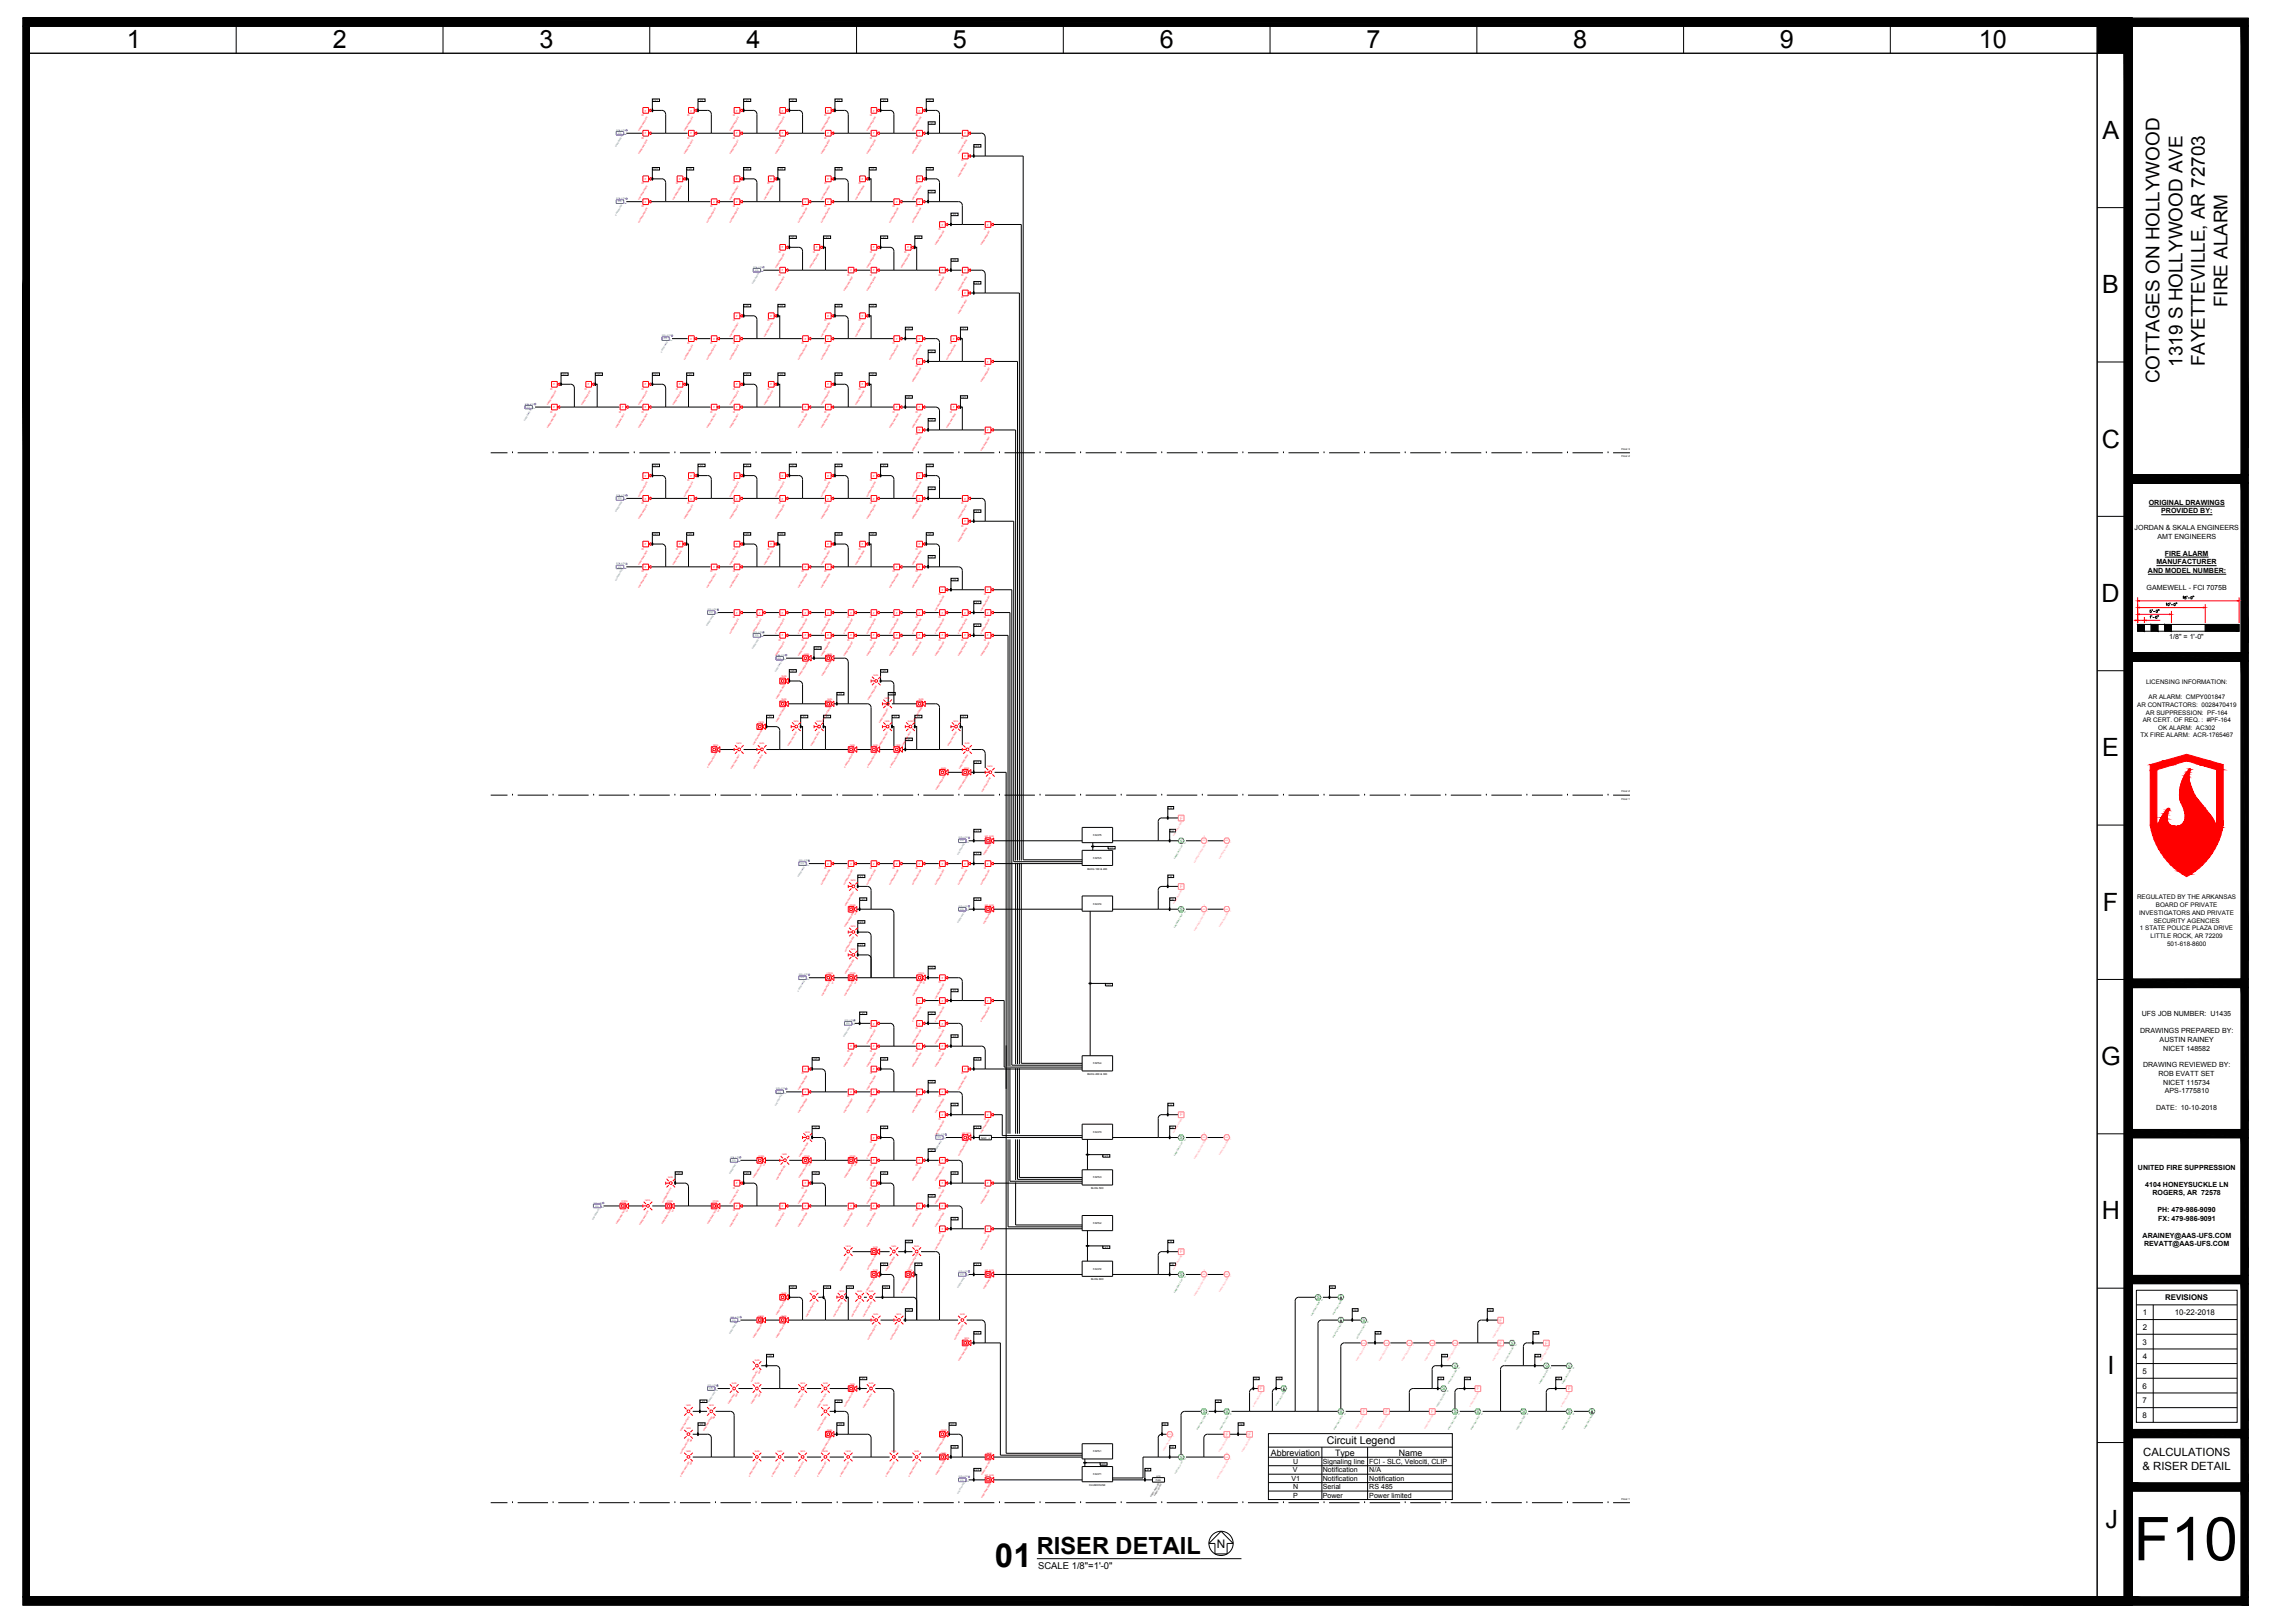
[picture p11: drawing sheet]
<svg xmlns="http://www.w3.org/2000/svg" width="1067mm" height="762mm" viewBox="0 0 1067 762" stroke-linecap="round" stroke-linejoin="round" font-family="sans-serif">
<defs><g id="words">
<text font-size="28.4" x="1002" y="733">F10</text>
<text font-size="15.5" x="467" y="736">01</text>
<g font-size="11.8">
<text x="60" y="23">1</text>
<text x="156" y="23">2</text>
<text x="253" y="23">3</text>
<text x="351" y="23">4</text>
<text x="447" y="23">5</text>
<text x="545" y="23">6</text>
<text x="642" y="23">7</text>
<text x="739" y="23">8</text>
<text x="836" y="23">9</text>
<text x="929" y="23">10</text>
<text x="987" y="65">A</text>
<text x="987" y="138">B</text>
<text x="987" y="210">C</text>
<text x="987" y="283">D</text>
<text x="987" y="355">E</text>
<text x="987" y="428">F</text>
<text x="987" y="500">G</text>
<text x="987" y="572">H</text>
<text x="990" y="645">I</text>
<text x="989" y="717">J</text>
</g>
<text font-size="11.1" x="487" y="729">RISER DETAIL</text>
<g font-size="8.9">
<text x="1046" y="144" transform="rotate(-90 1046 144)">FIRE ALARM</text>
<text x="1025" y="172" transform="rotate(-90 1025 172)">1319 S HOLLYWOOD AVE</text>
<text x="1035" y="172" transform="rotate(-90 1035 172)">FAYETTEVILLE, AR 72703</text>
<text x="1014" y="180" transform="rotate(-90 1014 180)">COTTAGES ON HOLLYWOOD</text>
</g>
<text font-size="5.5" x="571" y="727">N</text>
<g font-size="5.3">
<text x="1006" y="684">CALCULATIONS</text>
<text x="1006" y="690">&amp; RISER DETAIL</text>
</g>
<text font-size="5" x="623" y="678">Circuit Legend</text>
<text font-size="4.4" x="487" y="737">SCALE 1/8&quot;=1'-0&quot;</text>
<g font-size="4.2">
<text x="597" y="684">Abbreviation</text>
<text x="627" y="684">Type</text>
<text x="657" y="684">Name</text>
</g>
<g font-size="3.7">
<text x="1017" y="610">REVISIONS</text>
<text x="1006" y="618">1</text>
<text x="1021" y="618">10-22-2018</text>
<text x="1006" y="624">2</text>
<text x="1006" y="631">3</text>
<text x="1006" y="638">4</text>
<text x="1006" y="645">5</text>
<text x="1006" y="652">6</text>
<text x="1006" y="659">7</text>
<text x="1006" y="666">8</text>
</g>
<g font-size="3.3">
<text x="1009" y="237">ORIGINAL DRAWINGS</text>
<text x="1015" y="241">PROVIDED BY:</text>
<text x="1002" y="249">JORDAN &amp; SKALA ENGINEERS</text>
<text x="1013" y="253">AMT ENGINEERS</text>
<text x="1016" y="261">FIRE ALARM</text>
<text x="1009" y="269">AND MODEL NUMBER:</text>
<text x="1013" y="265">MANUFACTURER</text>
<text x="1008" y="277">GAMEWELL - FCI 7075B</text>
<text x="1019" y="300">1/8&quot; = 1'-0&quot;</text>
<text x="1006" y="477">UFS JOB NUMBER: U1435</text>
<text x="1005" y="485">DRAWINGS PREPARED BY:</text>
<text x="1014" y="489">AUSTIN RAINEY</text>
<text x="1016" y="493">NICET 148582</text>
<text x="1006" y="501">DRAWING REVIEWED BY:</text>
<text x="1014" y="505">ROB EVATT SET</text>
<text x="1016" y="509">NICET 115734</text>
<text x="1016" y="513">APS-1775810</text>
<text x="1012" y="521">DATE: 10-10-2018</text>
<text x="1004" y="549">UNITED FIRE SUPPRESSION</text>
<text x="1007" y="557">4104 HONEYSUCKLE LN</text>
<text x="1011" y="561">ROGERS, AR 72578</text>
<text x="1013" y="569">PH: 479-986-9090</text>
<text x="1013" y="573">FX: 479-986-9091</text>
<text x="1006" y="581">ARAINEY@AAS-UFS.COM</text>
<text x="1007" y="585">REVATT@AAS-UFS.COM</text>
<text x="607" y="687">U</text>
<text x="621" y="687">Signaling line</text>
<text x="643" y="687">FCI - SLC, Velociti, CLIP</text>
<text x="606" y="695">V1</text>
<text x="607" y="691">V</text>
<text x="621" y="691">Notification</text>
<text x="621" y="695">Notification</text>
<text x="643" y="691">N/A</text>
<text x="643" y="695">Notification</text>
<text x="607" y="699">N</text>
<text x="621" y="699">Serial</text>
<text x="643" y="699">RS 485</text>
<text x="607" y="703">P</text>
<text x="621" y="703">Power</text>
<text x="643" y="703">Power limited</text>
</g>
<g font-size="3">
<text x="1008" y="321">LICENSING INFORMATION:</text>
<text x="1009" y="328">AR ALARM: CMPY001847</text>
<text x="1003" y="332">AR CONTRACTORS: 0028470419</text>
<text x="1008" y="335">AR SUPPRESSION: PF-164</text>
<text x="1006" y="339">AR CERT. OF REQ. : #PF-164</text>
<text x="1005" y="346">TX FIRE ALARM: ACR-1765467</text>
<text x="1013" y="343">OK ALARM: AC302</text>
<text x="1003" y="422">REGULATED BY THE ARKANSAS</text>
<text x="1012" y="426">BOARD OF PRIVATE</text>
<text x="1004" y="429">INVESTIGATORS AND PRIVATE</text>
<text x="1005" y="437">1 STATE POLICE PLAZA DRIVE</text>
<text x="1011" y="433">SECURITY AGENCIES</text>
<text x="1010" y="440">LITTLE ROCK, AR 72209</text>
<text x="1018" y="444">501-618-8600</text>
</g>
<g font-size="2.1" fill="#f0f">
<text x="554" y="385">F</text>
<text x="554" y="417">F</text>
<text x="554" y="524">F</text>
<text x="554" y="588">F</text>
<text x="704" y="621">F</text>
<text x="704" y="631">F</text>
<text x="726" y="631">F</text>
<text x="592" y="653">F</text>
<text x="693" y="653">F</text>
<text x="736" y="653">F</text>
<text x="640" y="663">F</text>
<text x="651" y="663">F</text>
<text x="672" y="663">F</text>
<text x="576" y="674">F</text>
<text x="586" y="674">F</text>
</g>
<g font-size="2.1" fill="#37dd00">
<text x="554" y="396">S</text>
<text x="554" y="428">S</text>
<text x="554" y="535">S</text>
<text x="554" y="599">S</text>
<text x="618" y="610">S</text>
<text x="640" y="621">S</text>
<text x="709" y="631">S</text>
<text x="683" y="642">S</text>
<text x="725" y="642">S</text>
<text x="736" y="642">S</text>
<text x="677" y="653">S</text>
<text x="565" y="663">S</text>
<text x="575" y="663">S</text>
<text x="629" y="663">S</text>
<text x="683" y="663">S</text>
<text x="693" y="663">S</text>
<text x="715" y="663">S</text>
<text x="736" y="663">S</text>
<text x="554" y="685">S</text>
</g>
<g font-size="1.2">
<text x="306" y="48">1 V1</text>
<text x="328" y="48">1 V1</text>
<text x="349" y="48">1 V1</text>
<text x="371" y="48">1 V1</text>
<text x="392" y="48">1 V1</text>
<text x="413" y="48">1 V1</text>
<text x="435" y="48">1 V1</text>
<text x="436" y="58">1 V1</text>
<text x="457" y="69">1 V1</text>
<text x="306" y="80">1 V1</text>
<text x="322" y="80">1 V1</text>
<text x="349" y="80">1 V1</text>
<text x="365" y="80">1 V1</text>
<text x="392" y="80">1 V1</text>
<text x="408" y="80">1 V1</text>
<text x="435" y="80">1 V1</text>
<text x="436" y="90">1 V1</text>
<text x="447" y="101">1 V1</text>
<text x="371" y="112">1 V1</text>
<text x="387" y="112">1 V1</text>
<text x="413" y="112">1 V1</text>
<text x="430" y="112">1 V1</text>
<text x="447" y="123">1 V1</text>
<text x="457" y="133">1 V1</text>
<text x="349" y="144">1 V1</text>
<text x="365" y="144">1 V1</text>
<text x="392" y="144">1 V1</text>
<text x="408" y="144">1 V1</text>
<text x="425" y="155">1 V1</text>
<text x="451" y="155">1 V1</text>
<text x="436" y="165">1 V1</text>
<text x="263" y="176">1 V1</text>
<text x="280" y="176">1 V1</text>
<text x="306" y="176">1 V1</text>
<text x="322" y="176">1 V1</text>
<text x="349" y="176">1 V1</text>
<text x="365" y="176">1 V1</text>
<text x="392" y="176">1 V1</text>
<text x="408" y="176">1 V1</text>
<text x="425" y="187">1 V1</text>
<text x="451" y="187">1 V1</text>
<text x="436" y="198">1 V1</text>
<text x="761" y="211">Floor 3</text>
<text x="761" y="215">Floor 2</text>
<text x="306" y="219">1 V1</text>
<text x="328" y="219">1 V1</text>
<text x="349" y="219">1 V1</text>
<text x="371" y="219">1 V1</text>
<text x="392" y="219">1 V1</text>
<text x="413" y="219">1 V1</text>
<text x="435" y="219">1 V1</text>
<text x="436" y="230">1 V1</text>
<text x="457" y="240">1 V1</text>
<text x="306" y="251">1 V1</text>
<text x="322" y="251">1 V1</text>
<text x="349" y="251">1 V1</text>
<text x="365" y="251">1 V1</text>
<text x="392" y="251">1 V1</text>
<text x="408" y="251">1 V1</text>
<text x="435" y="251">1 V1</text>
<text x="436" y="262">1 V1</text>
<text x="447" y="273">1 V1</text>
<text x="457" y="283">1 V1</text>
<text x="457" y="294">1 V1</text>
<text x="382" y="305">1 V1</text>
<text x="371" y="315">1 V1</text>
<text x="413" y="315">1 V1</text>
<text x="393" y="326">1 V1</text>
<text x="417" y="326">1 V1</text>
<text x="360" y="337">1 V1</text>
<text x="376" y="337">1 V1</text>
<text x="387" y="337">1 V1</text>
<text x="419" y="337">1 V1</text>
<text x="430" y="337">1 V1</text>
<text x="451" y="337">1 V1</text>
<text x="425" y="348">1 V1</text>
<text x="457" y="358">1 V1</text>
<text x="761" y="372">Floor 2</text>
<text x="761" y="376">Floor 1</text>
<text x="548" y="380">1 U</text>
<text x="457" y="390">1 V1</text>
<text x="513" y="393">FACP5</text>
<text x="549" y="390">1 U</text>
<text x="457" y="401">1 V1</text>
<text x="520" y="398">1 V1</text>
<text x="513" y="403">FAPS5</text>
<text x="403" y="412">1 V1</text>
<text x="511" y="408">BLDG 100 &amp; 400</text>
<text x="548" y="412">1 U</text>
<text x="404" y="423">1 V1</text>
<text x="457" y="423">1 V1</text>
<text x="513" y="425">FACP4</text>
<text x="549" y="423">1 U</text>
<text x="403" y="433">1 V1</text>
<text x="403" y="444">1 V1</text>
<text x="436" y="455">1 V1</text>
<text x="447" y="465">1 V1</text>
<text x="519" y="463">1 V1</text>
<text x="404" y="476">1 V1</text>
<text x="436" y="476">1 V1</text>
<text x="447" y="487">1 V1</text>
<text x="381" y="498">1 V1</text>
<text x="413" y="498">1 V1</text>
<text x="457" y="498">1 V1</text>
<text x="513" y="500">FAPS4</text>
<text x="436" y="508">1 V1</text>
<text x="511" y="505">BLDG 200 &amp; 300</text>
<text x="447" y="519">1 V1</text>
<text x="548" y="519">1 U</text>
<text x="381" y="530">1 V1</text>
<text x="413" y="530">1 V1</text>
<text x="457" y="530">1 V1</text>
<text x="513" y="532">FACP3</text>
<text x="549" y="530">1 U</text>
<text x="461" y="535">NAC</text>
<text x="436" y="540">1 V1</text>
<text x="518" y="543">1 V1</text>
<text x="317" y="551">1 V1</text>
<text x="349" y="551">1 V1</text>
<text x="381" y="551">1 V1</text>
<text x="413" y="551">1 V1</text>
<text x="447" y="551">1 V1</text>
<text x="513" y="553">FAPS3</text>
<text x="436" y="562">1 V1</text>
<text x="512" y="558">BLDG 500</text>
<text x="447" y="573">1 V1</text>
<text x="513" y="575">FAPS2</text>
<text x="425" y="583">1 V1</text>
<text x="518" y="586">1 V1</text>
<text x="548" y="583">1 U</text>
<text x="413" y="594">1 V1</text>
<text x="430" y="594">1 V1</text>
<text x="457" y="594">1 V1</text>
<text x="513" y="596">FACP2</text>
<text x="549" y="594">1 U</text>
<text x="371" y="605">1 V1</text>
<text x="387" y="605">1 V1</text>
<text x="397" y="605">1 V1</text>
<text x="414" y="605">1 V1</text>
<text x="512" y="601">BLDG 600</text>
<text x="624" y="605">1 U</text>
<text x="425" y="615">1 V1</text>
<text x="635" y="615">1 U</text>
<text x="698" y="615">1 U</text>
<text x="457" y="626">1 V1</text>
<text x="646" y="626">1 U</text>
<text x="720" y="626">1 U</text>
<text x="360" y="637">1 V1</text>
<text x="677" y="637">1 U</text>
<text x="721" y="637">1 U</text>
<text x="404" y="648">1 V1</text>
<text x="589" y="648">1 U</text>
<text x="599" y="648">1 U</text>
<text x="675" y="648">1 U</text>
<text x="688" y="648">1 U</text>
<text x="730" y="648">1 U</text>
<text x="329" y="658">1 V1</text>
<text x="392" y="658">1 V1</text>
<text x="571" y="658">1 U</text>
<text x="328" y="669">1 V1</text>
<text x="393" y="669">1 V1</text>
<text x="446" y="669">1 V1</text>
<text x="546" y="669">1 U</text>
<text x="581" y="669">1 U</text>
<text x="447" y="680">1 V1</text>
<text x="513" y="682">FAPS1</text>
<text x="549" y="680">1 U</text>
<text x="517" y="688">1 V1</text>
<text x="457" y="690">1 V1</text>
<text x="513" y="693">FACP1</text>
<text x="538" y="690">1 P</text>
<text x="543" y="695">FAA</text>
<text x="511" y="698">CLUBHOUSE</text>
<text x="761" y="704">Floor 1</text>
</g>
<g font-size="1.2" fill="#f00">
<text x="303" y="52">F</text>
<text x="324" y="52">F</text>
<text x="346" y="52">F</text>
<text x="367" y="52">F</text>
<text x="389" y="52">F</text>
<text x="410" y="52">F</text>
<text x="431" y="52">F</text>
<text x="301" y="54">H</text>
<text x="323" y="54">H</text>
<text x="344" y="54">H</text>
<text x="366" y="54">H</text>
<text x="387" y="54">H</text>
<text x="409" y="54">H</text>
<text x="430" y="54">H</text>
<text x="301" y="65">H</text>
<text x="303" y="63">F</text>
<text x="323" y="65">H</text>
<text x="324" y="63">F</text>
<text x="344" y="65">H</text>
<text x="346" y="63">F</text>
<text x="366" y="65">H</text>
<text x="367" y="63">F</text>
<text x="387" y="65">H</text>
<text x="389" y="63">F</text>
<text x="409" y="65">H</text>
<text x="410" y="63">F</text>
<text x="430" y="65">H</text>
<text x="431" y="63">F</text>
<text x="451" y="65">H</text>
<text x="453" y="63">F</text>
<text x="451" y="76">H</text>
<text x="453" y="74">F</text>
<text x="301" y="87">H</text>
<text x="303" y="85">F</text>
<text x="318" y="87">H</text>
<text x="319" y="85">F</text>
<text x="344" y="87">H</text>
<text x="346" y="85">F</text>
<text x="360" y="87">H</text>
<text x="362" y="85">F</text>
<text x="387" y="87">H</text>
<text x="389" y="85">F</text>
<text x="403" y="87">H</text>
<text x="405" y="85">F</text>
<text x="430" y="87">H</text>
<text x="431" y="85">F</text>
<text x="303" y="95">F</text>
<text x="335" y="95">F</text>
<text x="346" y="95">F</text>
<text x="378" y="95">F</text>
<text x="389" y="95">F</text>
<text x="421" y="95">F</text>
<text x="431" y="95">F</text>
<text x="301" y="97">H</text>
<text x="334" y="97">H</text>
<text x="344" y="97">H</text>
<text x="376" y="97">H</text>
<text x="387" y="97">H</text>
<text x="419" y="97">H</text>
<text x="430" y="97">H</text>
<text x="441" y="108">H</text>
<text x="442" y="106">F</text>
<text x="462" y="108">H</text>
<text x="464" y="106">F</text>
<text x="366" y="119">H</text>
<text x="367" y="117">F</text>
<text x="382" y="119">H</text>
<text x="383" y="117">F</text>
<text x="409" y="119">H</text>
<text x="410" y="117">F</text>
<text x="425" y="119">H</text>
<text x="426" y="117">F</text>
<text x="366" y="129">H</text>
<text x="367" y="127">F</text>
<text x="398" y="129">H</text>
<text x="399" y="127">F</text>
<text x="409" y="129">H</text>
<text x="410" y="127">F</text>
<text x="441" y="129">H</text>
<text x="442" y="127">F</text>
<text x="451" y="129">H</text>
<text x="453" y="127">F</text>
<text x="451" y="140">H</text>
<text x="453" y="138">F</text>
<text x="346" y="149">F</text>
<text x="362" y="149">F</text>
<text x="389" y="149">F</text>
<text x="405" y="149">F</text>
<text x="344" y="151">H</text>
<text x="360" y="151">H</text>
<text x="387" y="151">H</text>
<text x="403" y="151">H</text>
<text x="323" y="162">H</text>
<text x="324" y="160">F</text>
<text x="334" y="162">H</text>
<text x="335" y="160">F</text>
<text x="344" y="162">H</text>
<text x="346" y="160">F</text>
<text x="376" y="162">H</text>
<text x="378" y="160">F</text>
<text x="387" y="162">H</text>
<text x="389" y="160">F</text>
<text x="419" y="162">H</text>
<text x="421" y="160">F</text>
<text x="430" y="162">H</text>
<text x="431" y="160">F</text>
<text x="446" y="162">H</text>
<text x="447" y="160">F</text>
<text x="430" y="172">H</text>
<text x="431" y="170">F</text>
<text x="462" y="172">H</text>
<text x="464" y="170">F</text>
<text x="259" y="183">H</text>
<text x="260" y="181">F</text>
<text x="275" y="183">H</text>
<text x="276" y="181">F</text>
<text x="301" y="183">H</text>
<text x="303" y="181">F</text>
<text x="318" y="183">H</text>
<text x="319" y="181">F</text>
<text x="344" y="183">H</text>
<text x="346" y="181">F</text>
<text x="360" y="183">H</text>
<text x="362" y="181">F</text>
<text x="387" y="183">H</text>
<text x="389" y="181">F</text>
<text x="403" y="183">H</text>
<text x="405" y="181">F</text>
<text x="260" y="192">F</text>
<text x="292" y="192">F</text>
<text x="303" y="192">F</text>
<text x="335" y="192">F</text>
<text x="346" y="192">F</text>
<text x="378" y="192">F</text>
<text x="389" y="192">F</text>
<text x="421" y="192">F</text>
<text x="431" y="192">F</text>
<text x="447" y="192">F</text>
<text x="259" y="194">H</text>
<text x="291" y="194">H</text>
<text x="301" y="194">H</text>
<text x="334" y="194">H</text>
<text x="344" y="194">H</text>
<text x="376" y="194">H</text>
<text x="387" y="194">H</text>
<text x="419" y="194">H</text>
<text x="430" y="194">H</text>
<text x="446" y="194">H</text>
<text x="431" y="202">F</text>
<text x="464" y="202">F</text>
<text x="430" y="204">H</text>
<text x="462" y="204">H</text>
<text x="301" y="226">H</text>
<text x="303" y="224">F</text>
<text x="323" y="226">H</text>
<text x="324" y="224">F</text>
<text x="344" y="226">H</text>
<text x="346" y="224">F</text>
<text x="366" y="226">H</text>
<text x="367" y="224">F</text>
<text x="387" y="226">H</text>
<text x="389" y="224">F</text>
<text x="409" y="226">H</text>
<text x="410" y="224">F</text>
<text x="430" y="226">H</text>
<text x="431" y="224">F</text>
<text x="301" y="237">H</text>
<text x="303" y="235">F</text>
<text x="323" y="237">H</text>
<text x="324" y="235">F</text>
<text x="344" y="237">H</text>
<text x="346" y="235">F</text>
<text x="366" y="237">H</text>
<text x="367" y="235">F</text>
<text x="387" y="237">H</text>
<text x="389" y="235">F</text>
<text x="409" y="237">H</text>
<text x="410" y="235">F</text>
<text x="430" y="237">H</text>
<text x="431" y="235">F</text>
<text x="451" y="237">H</text>
<text x="453" y="235">F</text>
<text x="453" y="245">F</text>
<text x="451" y="247">H</text>
<text x="303" y="256">F</text>
<text x="319" y="256">F</text>
<text x="346" y="256">F</text>
<text x="362" y="256">F</text>
<text x="389" y="256">F</text>
<text x="405" y="256">F</text>
<text x="431" y="256">F</text>
<text x="301" y="258">H</text>
<text x="318" y="258">H</text>
<text x="344" y="258">H</text>
<text x="360" y="258">H</text>
<text x="387" y="258">H</text>
<text x="403" y="258">H</text>
<text x="430" y="258">H</text>
<text x="301" y="269">H</text>
<text x="303" y="267">F</text>
<text x="334" y="269">H</text>
<text x="335" y="267">F</text>
<text x="344" y="269">H</text>
<text x="346" y="267">F</text>
<text x="376" y="269">H</text>
<text x="378" y="267">F</text>
<text x="387" y="269">H</text>
<text x="389" y="267">F</text>
<text x="419" y="269">H</text>
<text x="421" y="267">F</text>
<text x="430" y="269">H</text>
<text x="431" y="267">F</text>
<text x="441" y="279">H</text>
<text x="442" y="277">F</text>
<text x="462" y="279">H</text>
<text x="464" y="277">F</text>
<text x="344" y="290">H</text>
<text x="346" y="288">F</text>
<text x="355" y="290">H</text>
<text x="356" y="288">F</text>
<text x="366" y="290">H</text>
<text x="367" y="288">F</text>
<text x="376" y="290">H</text>
<text x="378" y="288">F</text>
<text x="387" y="290">H</text>
<text x="389" y="288">F</text>
<text x="398" y="290">H</text>
<text x="399" y="288">F</text>
<text x="409" y="290">H</text>
<text x="410" y="288">F</text>
<text x="419" y="290">H</text>
<text x="421" y="288">F</text>
<text x="430" y="290">H</text>
<text x="431" y="288">F</text>
<text x="441" y="290">H</text>
<text x="442" y="288">F</text>
<text x="451" y="290">H</text>
<text x="453" y="288">F</text>
<text x="462" y="290">H</text>
<text x="464" y="288">F</text>
<text x="367" y="299">F</text>
<text x="378" y="299">F</text>
<text x="389" y="299">F</text>
<text x="399" y="299">F</text>
<text x="410" y="299">F</text>
<text x="421" y="299">F</text>
<text x="431" y="299">F</text>
<text x="442" y="299">F</text>
<text x="453" y="299">F</text>
<text x="464" y="299">F</text>
<text x="366" y="301">H</text>
<text x="376" y="301">H</text>
<text x="387" y="301">H</text>
<text x="398" y="301">H</text>
<text x="409" y="301">H</text>
<text x="419" y="301">H</text>
<text x="430" y="301">H</text>
<text x="441" y="301">H</text>
<text x="451" y="301">H</text>
<text x="462" y="301">H</text>
<text x="389" y="406">F</text>
<text x="399" y="406">F</text>
<text x="410" y="406">F</text>
<text x="421" y="406">F</text>
<text x="431" y="406">F</text>
<text x="442" y="406">F</text>
<text x="453" y="406">F</text>
<text x="464" y="406">F</text>
<text x="387" y="408">H</text>
<text x="398" y="408">H</text>
<text x="409" y="408">H</text>
<text x="419" y="408">H</text>
<text x="430" y="408">H</text>
<text x="441" y="408">H</text>
<text x="451" y="408">H</text>
<text x="462" y="408">H</text>
<text x="441" y="462">H</text>
<text x="442" y="460">F</text>
<text x="430" y="472">H</text>
<text x="431" y="470">F</text>
<text x="441" y="472">H</text>
<text x="442" y="470">F</text>
<text x="462" y="472">H</text>
<text x="464" y="470">F</text>
<text x="409" y="483">H</text>
<text x="410" y="481">F</text>
<text x="430" y="483">H</text>
<text x="431" y="481">F</text>
<text x="441" y="483">H</text>
<text x="442" y="481">F</text>
<text x="399" y="492">F</text>
<text x="410" y="492">F</text>
<text x="431" y="492">F</text>
<text x="442" y="492">F</text>
<text x="398" y="494">H</text>
<text x="409" y="494">H</text>
<text x="430" y="494">H</text>
<text x="441" y="494">H</text>
<text x="378" y="502">F</text>
<text x="410" y="502">F</text>
<text x="453" y="502">F</text>
<text x="376" y="504">H</text>
<text x="409" y="504">H</text>
<text x="451" y="504">H</text>
<text x="376" y="515">H</text>
<text x="378" y="513">F</text>
<text x="398" y="515">H</text>
<text x="399" y="513">F</text>
<text x="409" y="515">H</text>
<text x="410" y="513">F</text>
<text x="430" y="515">H</text>
<text x="431" y="513">F</text>
<text x="441" y="515">H</text>
<text x="442" y="513">F</text>
<text x="441" y="526">H</text>
<text x="442" y="524">F</text>
<text x="462" y="526">H</text>
<text x="464" y="524">F</text>
<text x="409" y="537">H</text>
<text x="410" y="535">F</text>
<text x="410" y="545">F</text>
<text x="431" y="545">F</text>
<text x="442" y="545">F</text>
<text x="409" y="547">H</text>
<text x="430" y="547">H</text>
<text x="441" y="547">H</text>
<text x="346" y="556">F</text>
<text x="378" y="556">F</text>
<text x="410" y="556">F</text>
<text x="442" y="556">F</text>
<text x="464" y="556">F</text>
<text x="344" y="558">H</text>
<text x="376" y="558">H</text>
<text x="409" y="558">H</text>
<text x="441" y="558">H</text>
<text x="462" y="558">H</text>
<text x="344" y="569">H</text>
<text x="346" y="567">F</text>
<text x="366" y="569">H</text>
<text x="367" y="567">F</text>
<text x="376" y="569">H</text>
<text x="378" y="567">F</text>
<text x="398" y="569">H</text>
<text x="399" y="567">F</text>
<text x="409" y="569">H</text>
<text x="410" y="567">F</text>
<text x="430" y="569">H</text>
<text x="431" y="567">F</text>
<text x="441" y="569">H</text>
<text x="442" y="567">F</text>
<text x="441" y="579">H</text>
<text x="442" y="577">F</text>
<text x="462" y="579">H</text>
<text x="464" y="577">F</text>
</g>
<g font-size="1.1" fill="#37dd00">
<text x="556" y="396">P</text>
<text x="556" y="428">P</text>
<text x="556" y="536">P</text>
<text x="556" y="600">P</text>
<text x="621" y="611">P</text>
<text x="642" y="621">P</text>
<text x="712" y="632">P</text>
<text x="685" y="643">P</text>
<text x="728" y="643">P</text>
<text x="738" y="643">P</text>
<text x="679" y="653">P</text>
<text x="567" y="664">P</text>
<text x="578" y="664">P</text>
<text x="631" y="664">P</text>
<text x="685" y="664">P</text>
<text x="696" y="664">P</text>
<text x="717" y="664">P</text>
<text x="738" y="664">P</text>
<text x="556" y="686">P</text>
</g>
<g font-size="1" fill="#003fff">
<text x="290" y="61">EOL 4.7K</text>
<text x="289" y="69" transform="rotate(-60 289 69)">FAPS5:NAC3</text>
<text x="290" y="94">EOL 4.7K</text>
<text x="289" y="101" transform="rotate(-60 289 101)">FAPS4:NAC4</text>
<text x="354" y="126">EOL 4.7K</text>
<text x="354" y="133" transform="rotate(-60 354 133)">FAPS3:NAC4</text>
<text x="311" y="158">EOL 4.7K</text>
<text x="311" y="166" transform="rotate(-60 311 166)">FAPS3:NAC3</text>
<text x="247" y="190">EOL 4.7K</text>
<text x="247" y="198" transform="rotate(-60 247 198)">FAPS2:NAC3</text>
<text x="290" y="233">EOL 4.7K</text>
<text x="289" y="241" transform="rotate(-60 289 241)">FAPS5:NAC2</text>
<text x="290" y="265">EOL 4.7K</text>
<text x="289" y="273" transform="rotate(-60 289 273)">FAPS4:NAC3</text>
<text x="332" y="286">EOL 4.7K</text>
<text x="332" y="294" transform="rotate(-60 332 294)">FAPS3:NAC2</text>
<text x="354" y="297">EOL 4.7K</text>
<text x="354" y="305" transform="rotate(-60 354 305)">FAPS2:NAC2</text>
<text x="365" y="308">EOL 4.7K</text>
<text x="364" y="316" transform="rotate(-60 364 316)">FAPS1:NAC3</text>
<text x="450" y="394">EOL 4.7K</text>
<text x="450" y="401" transform="rotate(-60 450 401)">FACP5:NAC2</text>
<text x="375" y="404">EOL 4.7K</text>
<text x="375" y="412" transform="rotate(-60 375 412)">FAPS5:NAC1</text>
<text x="450" y="426">EOL 4.7K</text>
<text x="450" y="433" transform="rotate(-60 450 433)">FACP4:NAC2</text>
<text x="375" y="458">EOL 4.7K</text>
<text x="375" y="466" transform="rotate(-60 375 466)">FAPS4:NAC2</text>
<text x="397" y="479">EOL 4.7K</text>
<text x="397" y="487" transform="rotate(-60 397 487)">FAPS4:NAC1</text>
<text x="365" y="511">EOL 4.7K</text>
<text x="364" y="519" transform="rotate(-60 364 519)">FACP3:NAC2</text>
<text x="440" y="533">EOL 4.7K</text>
<text x="343" y="544">EOL 4.7K</text>
<text x="439" y="541" transform="rotate(-60 439 541)">FACP3:NAC1</text>
<text x="343" y="551" transform="rotate(-60 343 551)">FAPS3:NAC1</text>
<text x="279" y="565">EOL 4.7K</text>
<text x="279" y="573" transform="rotate(-60 279 573)">FAPS2:NAC1</text>
<text x="450" y="597">EOL 4.7K</text>
<text x="450" y="605" transform="rotate(-60 450 605)">FACP2:NAC2</text>
<text x="343" y="619">EOL 4.7K</text>
<text x="343" y="626" transform="rotate(-60 343 626)">FAPS1:NAC2</text>
<text x="332" y="651">EOL 4.7K</text>
<text x="333" y="658" transform="rotate(-60 333 658)">FAPS1:NAC1</text>
<text x="450" y="694">EOL 4.7K</text>
<text x="450" y="701" transform="rotate(-60 450 701)">FACP1:NAC2</text>
</g>
<g font-size="1" fill="#f00">
<text x="300" y="62" transform="rotate(-60 300 62)">FAPS5:NAC3•015</text>
<text x="322" y="62" transform="rotate(-60 322 62)">FAPS5:NAC3•014</text>
<text x="343" y="62" transform="rotate(-60 343 62)">FAPS5:NAC3•012</text>
<text x="365" y="62" transform="rotate(-60 365 62)">FAPS5:NAC3•010</text>
<text x="386" y="62" transform="rotate(-60 386 62)">FAPS5:NAC3•008</text>
<text x="407" y="62" transform="rotate(-60 407 62)">FAPS5:NAC3•006</text>
<text x="429" y="62" transform="rotate(-60 429 62)">FAPS5:NAC3•004</text>
<text x="300" y="72" transform="rotate(-60 300 72)">FAPS5:NAC3•016</text>
<text x="322" y="72" transform="rotate(-60 322 72)">FAPS5:NAC3•013</text>
<text x="343" y="72" transform="rotate(-60 343 72)">FAPS5:NAC3•011</text>
<text x="365" y="72" transform="rotate(-60 365 72)">FAPS5:NAC3•009</text>
<text x="386" y="72" transform="rotate(-60 386 72)">FAPS5:NAC3•007</text>
<text x="407" y="72" transform="rotate(-60 407 72)">FAPS5:NAC3•005</text>
<text x="429" y="72" transform="rotate(-60 429 72)">FAPS5:NAC3•003</text>
<text x="450" y="72" transform="rotate(-60 450 72)">FAPS5:NAC3•002</text>
<text x="450" y="83" transform="rotate(-60 450 83)">FAPS5:NAC3•001</text>
<text x="300" y="94" transform="rotate(-60 300 94)">FAPS4:NAC4•015</text>
<text x="316" y="94" transform="rotate(-60 316 94)">FAPS4:NAC4•014</text>
<text x="343" y="94" transform="rotate(-60 343 94)">FAPS4:NAC4•011</text>
<text x="359" y="94" transform="rotate(-60 359 94)">FAPS4:NAC4•010</text>
<text x="386" y="94" transform="rotate(-60 386 94)">FAPS4:NAC4•007</text>
<text x="402" y="94" transform="rotate(-60 402 94)">FAPS4:NAC4•006</text>
<text x="429" y="94" transform="rotate(-60 429 94)">FAPS4:NAC4•003</text>
<text x="300" y="105" transform="rotate(-60 300 105)">FAPS4:NAC4•016</text>
<text x="332" y="105" transform="rotate(-60 332 105)">FAPS4:NAC4•013</text>
<text x="343" y="105" transform="rotate(-60 343 105)">FAPS4:NAC4•012</text>
<text x="375" y="105" transform="rotate(-60 375 105)">FAPS4:NAC4•009</text>
<text x="386" y="105" transform="rotate(-60 386 105)">FAPS4:NAC4•008</text>
<text x="418" y="105" transform="rotate(-60 418 105)">FAPS4:NAC4•005</text>
<text x="429" y="105" transform="rotate(-60 429 105)">FAPS4:NAC4•004</text>
<text x="440" y="115" transform="rotate(-60 440 115)">FAPS4:NAC4•002</text>
<text x="461" y="115" transform="rotate(-60 461 115)">FAPS4:NAC4•001</text>
<text x="365" y="126" transform="rotate(-60 365 126)">FAPS3:NAC4•009</text>
<text x="381" y="126" transform="rotate(-60 381 126)">FAPS3:NAC4•008</text>
<text x="407" y="126" transform="rotate(-60 407 126)">FAPS3:NAC4•005</text>
<text x="424" y="126" transform="rotate(-60 424 126)">FAPS3:NAC4•004</text>
<text x="365" y="137" transform="rotate(-60 365 137)">FAPS3:NAC4•010</text>
<text x="397" y="137" transform="rotate(-60 397 137)">FAPS3:NAC4•007</text>
<text x="407" y="137" transform="rotate(-60 407 137)">FAPS3:NAC4•006</text>
<text x="440" y="137" transform="rotate(-60 440 137)">FAPS3:NAC4•003</text>
<text x="450" y="137" transform="rotate(-60 450 137)">FAPS3:NAC4•002</text>
<text x="450" y="147" transform="rotate(-60 450 147)">FAPS3:NAC4•001</text>
<text x="343" y="158" transform="rotate(-60 343 158)">FAPS3:NAC3•011</text>
<text x="359" y="158" transform="rotate(-60 359 158)">FAPS3:NAC3•010</text>
<text x="386" y="158" transform="rotate(-60 386 158)">FAPS3:NAC3•005</text>
<text x="402" y="158" transform="rotate(-60 402 158)">FAPS3:NAC3•003</text>
<text x="322" y="169" transform="rotate(-60 322 169)">FAPS3:NAC3•014</text>
<text x="332" y="169" transform="rotate(-60 332 169)">FAPS3:NAC3•013</text>
<text x="343" y="169" transform="rotate(-60 343 169)">FAPS3:NAC3•012</text>
<text x="375" y="169" transform="rotate(-60 375 169)">FAPS3:NAC3•009</text>
<text x="386" y="169" transform="rotate(-60 386 169)">FAPS3:NAC3•006</text>
<text x="418" y="169" transform="rotate(-60 418 169)">FAPS3:NAC3•001</text>
<text x="429" y="169" transform="rotate(-60 429 169)">FAPS3:NAC3•002</text>
<text x="445" y="169" transform="rotate(-60 445 169)">FAPS3:NAC3•008</text>
<text x="429" y="180" transform="rotate(-60 429 180)">FAPS3:NAC3•004</text>
<text x="461" y="180" transform="rotate(-60 461 180)">FAPS3:NAC3•007</text>
<text x="257" y="190" transform="rotate(-60 257 190)">FAPS2:NAC3•019</text>
<text x="274" y="190" transform="rotate(-60 274 190)">FAPS2:NAC3•018</text>
<text x="300" y="190" transform="rotate(-60 300 190)">FAPS2:NAC3•015</text>
<text x="316" y="190" transform="rotate(-60 316 190)">FAPS2:NAC3•014</text>
<text x="343" y="190" transform="rotate(-60 343 190)">FAPS2:NAC3•012</text>
<text x="359" y="190" transform="rotate(-60 359 190)">FAPS2:NAC3•010</text>
<text x="386" y="190" transform="rotate(-60 386 190)">FAPS2:NAC3•007</text>
<text x="402" y="190" transform="rotate(-60 402 190)">FAPS2:NAC3•006</text>
<text x="257" y="201" transform="rotate(-60 257 201)">FAPS2:NAC3•020</text>
<text x="290" y="201" transform="rotate(-60 290 201)">FAPS2:NAC3•017</text>
<text x="300" y="201" transform="rotate(-60 300 201)">FAPS2:NAC3•016</text>
<text x="332" y="201" transform="rotate(-60 332 201)">FAPS2:NAC3•013</text>
<text x="343" y="201" transform="rotate(-60 343 201)">FAPS2:NAC3•011</text>
<text x="375" y="201" transform="rotate(-60 375 201)">FAPS2:NAC3•009</text>
<text x="386" y="201" transform="rotate(-60 386 201)">FAPS2:NAC3•008</text>
<text x="418" y="201" transform="rotate(-60 418 201)">FAPS2:NAC3•005</text>
<text x="429" y="201" transform="rotate(-60 429 201)">FAPS2:NAC3•004</text>
<text x="445" y="201" transform="rotate(-60 445 201)">FAPS2:NAC3•002</text>
<text x="429" y="212" transform="rotate(-60 429 212)">FAPS2:NAC3•003</text>
<text x="461" y="212" transform="rotate(-60 461 212)">FAPS2:NAC3•001</text>
<text x="300" y="233" transform="rotate(-60 300 233)">FAPS5:NAC2•015</text>
<text x="322" y="233" transform="rotate(-60 322 233)">FAPS5:NAC2•014</text>
<text x="343" y="233" transform="rotate(-60 343 233)">FAPS5:NAC2•012</text>
<text x="365" y="233" transform="rotate(-60 365 233)">FAPS5:NAC2•010</text>
<text x="386" y="233" transform="rotate(-60 386 233)">FAPS5:NAC2•008</text>
<text x="407" y="233" transform="rotate(-60 407 233)">FAPS5:NAC2•006</text>
<text x="429" y="233" transform="rotate(-60 429 233)">FAPS5:NAC2•004</text>
<text x="300" y="244" transform="rotate(-60 300 244)">FAPS5:NAC2•016</text>
<text x="322" y="244" transform="rotate(-60 322 244)">FAPS5:NAC2•013</text>
<text x="343" y="244" transform="rotate(-60 343 244)">FAPS5:NAC2•011</text>
<text x="365" y="244" transform="rotate(-60 365 244)">FAPS5:NAC2•009</text>
<text x="386" y="244" transform="rotate(-60 386 244)">FAPS5:NAC2•007</text>
<text x="407" y="244" transform="rotate(-60 407 244)">FAPS5:NAC2•005</text>
<text x="429" y="244" transform="rotate(-60 429 244)">FAPS5:NAC2•003</text>
<text x="450" y="244" transform="rotate(-60 450 244)">FAPS5:NAC2•001</text>
<text x="450" y="255" transform="rotate(-60 450 255)">FAPS5:NAC2•002</text>
<text x="300" y="265" transform="rotate(-60 300 265)">FAPS4:NAC3•015</text>
<text x="316" y="265" transform="rotate(-60 316 265)">FAPS4:NAC3•014</text>
<text x="343" y="265" transform="rotate(-60 343 265)">FAPS4:NAC3•011</text>
<text x="359" y="265" transform="rotate(-60 359 265)">FAPS4:NAC3•010</text>
<text x="386" y="265" transform="rotate(-60 386 265)">FAPS4:NAC3•007</text>
<text x="402" y="265" transform="rotate(-60 402 265)">FAPS4:NAC3•006</text>
<text x="429" y="265" transform="rotate(-60 429 265)">FAPS4:NAC3•003</text>
<text x="300" y="276" transform="rotate(-60 300 276)">FAPS4:NAC3•016</text>
<text x="332" y="276" transform="rotate(-60 332 276)">FAPS4:NAC3•013</text>
<text x="343" y="276" transform="rotate(-60 343 276)">FAPS4:NAC3•012</text>
<text x="375" y="276" transform="rotate(-60 375 276)">FAPS4:NAC3•009</text>
<text x="386" y="276" transform="rotate(-60 386 276)">FAPS4:NAC3•008</text>
<text x="418" y="276" transform="rotate(-60 418 276)">FAPS4:NAC3•005</text>
<text x="429" y="276" transform="rotate(-60 429 276)">FAPS4:NAC3•004</text>
<text x="440" y="287" transform="rotate(-60 440 287)">FAPS4:NAC3•002</text>
<text x="461" y="287" transform="rotate(-60 461 287)">FAPS4:NAC3•001</text>
<text x="343" y="297" transform="rotate(-60 343 297)">FAPS3:NAC2•012</text>
<text x="354" y="297" transform="rotate(-60 354 297)">FAPS3:NAC2•011</text>
<text x="365" y="297" transform="rotate(-60 365 297)">FAPS3:NAC2•010</text>
<text x="375" y="297" transform="rotate(-60 375 297)">FAPS3:NAC2•009</text>
<text x="386" y="297" transform="rotate(-60 386 297)">FAPS3:NAC2•008</text>
<text x="397" y="297" transform="rotate(-60 397 297)">FAPS3:NAC2•007</text>
<text x="407" y="297" transform="rotate(-60 407 297)">FAPS3:NAC2•006</text>
<text x="418" y="297" transform="rotate(-60 418 297)">FAPS3:NAC2•005</text>
<text x="429" y="297" transform="rotate(-60 429 297)">FAPS3:NAC2•004</text>
<text x="440" y="297" transform="rotate(-60 440 297)">FAPS3:NAC2•003</text>
<text x="450" y="297" transform="rotate(-60 450 297)">FAPS3:NAC2•002</text>
<text x="461" y="297" transform="rotate(-60 461 297)">FAPS3:NAC2•001</text>
<text x="365" y="308" transform="rotate(-60 365 308)">FAPS2:NAC2•010</text>
<text x="375" y="308" transform="rotate(-60 375 308)">FAPS2:NAC2•009</text>
<text x="378" y="307">30CD</text>
<text x="386" y="308" transform="rotate(-60 386 308)">FAPS2:NAC2•008</text>
<text x="388" y="307">30CD</text>
<text x="397" y="308" transform="rotate(-60 397 308)">FAPS2:NAC2•007</text>
<text x="407" y="308" transform="rotate(-60 407 308)">FAPS2:NAC2•006</text>
<text x="418" y="308" transform="rotate(-60 418 308)">FAPS2:NAC2•005</text>
<text x="429" y="308" transform="rotate(-60 429 308)">FAPS2:NAC2•004</text>
<text x="440" y="308" transform="rotate(-60 440 308)">FAPS2:NAC2•003</text>
<text x="450" y="308" transform="rotate(-60 450 308)">FAPS2:NAC2•002</text>
<text x="461" y="308" transform="rotate(-60 461 308)">FAPS2:NAC2•001</text>
<text x="376" y="318" transform="rotate(-60 376 318)">FAPS1:NAC3•023</text>
<text x="386" y="318" transform="rotate(-60 386 318)">FAPS1:NAC3•022</text>
<text x="410" y="317">15CD</text>
<text x="367" y="318">75CD</text>
<text x="365" y="328" transform="rotate(-60 365 328)">FAPS1:NAC3•021</text>
<text x="367" y="329">75CD</text>
<text x="388" y="329">15CD</text>
<text x="408" y="329" transform="rotate(-60 408 329)">FAPS1:NAC3•008</text>
<text x="415" y="328">15CD</text>
<text x="431" y="329">15CD</text>
<text x="356" y="339">75CD</text>
<text x="365" y="339" transform="rotate(-60 365 339)">FAPS1:NAC3•020</text>
<text x="373" y="339">15CD</text>
<text x="383" y="339">15CD</text>
<text x="386" y="339" transform="rotate(-60 386 339)">FAPS1:NAC3•019</text>
<text x="413" y="340" transform="rotate(-60 413 340)">FAPS1:NAC3•007</text>
<text x="415" y="339">15CD</text>
<text x="426" y="339">15CD</text>
<text x="429" y="339" transform="rotate(-60 429 339)">FAPS1:NAC3•006</text>
<text x="447" y="339">15CD</text>
<text x="335" y="350">75CD</text>
<text x="346" y="350">15CD</text>
<text x="354" y="350" transform="rotate(-60 354 350)">FAPS1:NAC3•024</text>
<text x="356" y="350">15CD</text>
<text x="370" y="350" transform="rotate(-60 370 350)">FAPS1:NAC3•015</text>
<text x="381" y="350" transform="rotate(-60 381 350)">FAPS1:NAC3•014</text>
<text x="399" y="350">75CD</text>
<text x="410" y="350">15CD</text>
<text x="413" y="350" transform="rotate(-60 413 350)">FAPS1:NAC3•011</text>
<text x="421" y="350">15CD</text>
<text x="424" y="350" transform="rotate(-60 424 350)">FAPS1:NAC3•010</text>
<text x="445" y="350" transform="rotate(-60 445 350)">FAPS1:NAC3•005</text>
<text x="453" y="350">15CD</text>
<text x="333" y="360" transform="rotate(-60 333 360)">FAPS1:NAC3•018</text>
<text x="344" y="361" transform="rotate(-60 344 361)">FAPS1:NAC3•017</text>
<text x="354" y="361" transform="rotate(-60 354 361)">FAPS1:NAC3•016</text>
<text x="397" y="360" transform="rotate(-60 397 360)">FAPS1:NAC3•013</text>
<text x="408" y="360" transform="rotate(-60 408 360)">FAPS1:NAC3•012</text>
<text x="418" y="360" transform="rotate(-60 418 360)">FAPS1:NAC3•009</text>
<text x="442" y="361">95CD</text>
<text x="451" y="361" transform="rotate(-60 451 361)">FAPS1:NAC3•004</text>
<text x="453" y="361">95CD</text>
<text x="464" y="360">15CD</text>
<text x="440" y="371" transform="rotate(-60 440 371)">FAPS1:NAC3•003</text>
<text x="451" y="371" transform="rotate(-60 451 371)">FAPS1:NAC3•002</text>
<text x="462" y="372" transform="rotate(-60 462 372)">FAPS1:NAC3•001</text>
<text x="462" y="393">WP 15CD</text>
<text x="462" y="402" transform="rotate(-60 462 402)">FACP5:NAC2</text>
<text x="399" y="414">15CD</text>
<text x="386" y="415" transform="rotate(-60 386 415)">FAPS5:NAC1•008</text>
<text x="397" y="415" transform="rotate(-60 397 415)">FAPS5:NAC1•007</text>
<text x="407" y="415" transform="rotate(-60 407 415)">FAPS5:NAC1•006</text>
<text x="418" y="415" transform="rotate(-60 418 415)">FAPS5:NAC1•005</text>
<text x="429" y="415" transform="rotate(-60 429 415)">FAPS5:NAC1•004</text>
<text x="440" y="415" transform="rotate(-60 440 415)">FAPS5:NAC1•003</text>
<text x="450" y="415" transform="rotate(-60 450 415)">FAPS5:NAC1•002</text>
<text x="461" y="415" transform="rotate(-60 461 415)">FAPS5:NAC1•001</text>
<text x="397" y="425" transform="rotate(-60 397 425)">FAPS4:NAC2•007</text>
<text x="399" y="425">177CD</text>
<text x="462" y="425">WP 15CD</text>
<text x="402" y="430" transform="rotate(-61 402 430)">LF</text>
<text x="397" y="435" transform="rotate(-60 397 435)">FAPS4:NAC2•006</text>
<text x="399" y="435">15CD</text>
<text x="462" y="434" transform="rotate(-60 462 434)">FACP4:NAC2</text>
<text x="397" y="447" transform="rotate(-60 397 447)">FAPS4:NAC2•009</text>
<text x="399" y="446">15CD</text>
<text x="388" y="457">177CD</text>
<text x="391" y="462" transform="rotate(-58 391 462)">LF</text>
<text x="397" y="457" transform="rotate(-60 397 457)">FAPS4:NAC2•008</text>
<text x="399" y="457">177CD</text>
<text x="402" y="462" transform="rotate(-59 402 462)">LF</text>
<text x="431" y="457">177CD</text>
<text x="434" y="462" transform="rotate(-59 434 462)">LF</text>
<text x="386" y="468" transform="rotate(-60 386 468)">FAPS4:NAC2•011</text>
<text x="397" y="468" transform="rotate(-60 397 468)">FAPS4:NAC2•010</text>
<text x="429" y="468" transform="rotate(-60 429 468)">FAPS4:NAC2•005</text>
<text x="440" y="469" transform="rotate(-60 440 469)">FAPS4:NAC2•003</text>
<text x="429" y="480" transform="rotate(-60 429 480)">FAPS4:NAC2•004</text>
<text x="440" y="480" transform="rotate(-60 440 480)">FAPS4:NAC2•002</text>
<text x="461" y="480" transform="rotate(-60 461 480)">FAPS4:NAC2•001</text>
<text x="407" y="490" transform="rotate(-60 407 490)">FAPS4:NAC1•007</text>
<text x="429" y="490" transform="rotate(-60 429 490)">FAPS4:NAC1•004</text>
<text x="440" y="490" transform="rotate(-60 440 490)">FAPS4:NAC1•002</text>
<text x="397" y="501" transform="rotate(-60 397 501)">FAPS4:NAC1•008</text>
<text x="407" y="501" transform="rotate(-60 407 501)">FAPS4:NAC1•006</text>
<text x="429" y="501" transform="rotate(-60 429 501)">FAPS4:NAC1•005</text>
<text x="440" y="501" transform="rotate(-60 440 501)">FAPS4:NAC1•003</text>
<text x="375" y="512" transform="rotate(-60 375 512)">FACP3:NAC2•008</text>
<text x="407" y="512" transform="rotate(-60 407 512)">FACP3:NAC2•006</text>
<text x="450" y="512" transform="rotate(-60 450 512)">FAPS4:NAC1•001</text>
<text x="375" y="523" transform="rotate(-60 375 523)">FACP3:NAC2•009</text>
<text x="397" y="523" transform="rotate(-60 397 523)">FACP3:NAC2•007</text>
<text x="407" y="523" transform="rotate(-60 407 523)">FACP3:NAC2•005</text>
<text x="429" y="523" transform="rotate(-60 429 523)">FACP3:NAC2•004</text>
<text x="440" y="523" transform="rotate(-60 440 523)">FACP3:NAC2•002</text>
<text x="378" y="532">15CD</text>
<text x="440" y="533" transform="rotate(-60 440 533)">FACP3:NAC2•003</text>
<text x="452" y="532">WP 15CD</text>
<text x="461" y="532" transform="rotate(-60 461 532)">FACP3:NAC2•001</text>
<text x="356" y="543">177CD</text>
<text x="367" y="542">15CD</text>
<text x="376" y="543" transform="rotate(-60 376 543)">FAPS3:NAC1•008</text>
<text x="377" y="543">177CD</text>
<text x="399" y="543">177CD</text>
<text x="407" y="544" transform="rotate(-60 407 544)">FAPS3:NAC1•006</text>
<text x="451" y="543" transform="rotate(-60 451 543)">FACP3:NAC1•003</text>
<text x="359" y="548" transform="rotate(-61 359 548)">LF</text>
<text x="380" y="548" transform="rotate(-61 380 548)">LF</text>
<text x="402" y="548" transform="rotate(-61 402 548)">LF</text>
<text x="314" y="553">15CD</text>
<text x="354" y="553" transform="rotate(-60 354 553)">FAPS3:NAC1•011</text>
<text x="365" y="554" transform="rotate(-60 365 554)">FAPS3:NAC1•010</text>
<text x="376" y="553" transform="rotate(-60 376 553)">FAPS3:NAC1•009</text>
<text x="397" y="553" transform="rotate(-60 397 553)">FAPS3:NAC1•007</text>
<text x="407" y="555" transform="rotate(-60 407 555)">FAPS3:NAC1•005</text>
<text x="429" y="555" transform="rotate(-60 429 555)">FAPS3:NAC1•004</text>
<text x="440" y="555" transform="rotate(-60 440 555)">FAPS3:NAC1•002</text>
<text x="303" y="564">15CD</text>
<text x="292" y="565">177CD</text>
<text x="295" y="569" transform="rotate(-61 295 569)">LF</text>
<text x="312" y="565" transform="rotate(-60 312 565)">FAPS2:NAC1•014</text>
<text x="313" y="565">177CD</text>
<text x="316" y="569" transform="rotate(-59 316 569)">LF</text>
<text x="335" y="565">177CD</text>
<text x="337" y="569" transform="rotate(-61 337 569)">LF</text>
<text x="343" y="565" transform="rotate(-60 343 565)">FAPS2:NAC1•012</text>
<text x="375" y="565" transform="rotate(-60 375 565)">FAPS2:NAC1•009</text>
<text x="407" y="565" transform="rotate(-60 407 565)">FAPS2:NAC1•006</text>
<text x="440" y="565" transform="rotate(-60 440 565)">FAPS3:NAC1•003</text>
<text x="461" y="565" transform="rotate(-60 461 565)">FAPS3:NAC1•001</text>
<text x="290" y="575" transform="rotate(-60 290 575)">FAPS2:NAC1•017</text>
<text x="301" y="575" transform="rotate(-60 301 575)">FAPS2:NAC1•016</text>
<text x="311" y="575" transform="rotate(-60 311 575)">FAPS2:NAC1•015</text>
<text x="333" y="575" transform="rotate(-60 333 575)">FAPS2:NAC1•013</text>
<text x="343" y="576" transform="rotate(-60 343 576)">FAPS2:NAC1•011</text>
<text x="365" y="576" transform="rotate(-60 365 576)">FAPS2:NAC1•010</text>
<text x="375" y="576" transform="rotate(-60 375 576)">FAPS2:NAC1•008</text>
<text x="397" y="576" transform="rotate(-60 397 576)">FAPS2:NAC1•007</text>
<text x="407" y="576" transform="rotate(-60 407 576)">FAPS2:NAC1•005</text>
<text x="429" y="576" transform="rotate(-60 429 576)">FAPS2:NAC1•004</text>
<text x="440" y="576" transform="rotate(-60 440 576)">FAPS2:NAC1•002</text>
<text x="397" y="585">15CD</text>
<text x="410" y="586">15CD</text>
<text x="418" y="585">15CD</text>
<text x="429" y="585">75CD</text>
<text x="440" y="587" transform="rotate(-60 440 587)">FAPS2:NAC1•003</text>
<text x="461" y="587" transform="rotate(-60 461 587)">FAPS2:NAC1•001</text>
<text x="395" y="597" transform="rotate(-60 395 597)">FAPS1:NAC2•006</text>
<text x="408" y="596" transform="rotate(-60 408 596)">FAPS1:NAC2•005</text>
<text x="410" y="597">75CD</text>
<text x="416" y="597" transform="rotate(-60 416 597)">FAPS1:NAC2•004</text>
<text x="426" y="597">15CD</text>
<text x="427" y="596" transform="rotate(-60 427 596)">FAPS1:NAC2•003</text>
<text x="462" y="597">WP 15CD</text>
<text x="462" y="605" transform="rotate(-60 462 605)">FACP2:NAC2</text>
<text x="367" y="607">75CD</text>
<text x="381" y="607">15CD</text>
<text x="394" y="607">15CD</text>
<text x="402" y="607">30CD</text>
<text x="407" y="607" transform="rotate(-60 407 607)">FAPS1:NAC2•009</text>
<text x="408" y="607">15CD</text>
<text x="424" y="607" transform="rotate(-60 424 607)">FAPS1:NAC2•007</text>
<text x="365" y="618" transform="rotate(-60 365 618)">FAPS1:NAC2•015</text>
<text x="410" y="617">15CD</text>
<text x="421" y="617">15CD</text>
<text x="451" y="617">15CD</text>
<text x="356" y="618">75CD</text>
<text x="367" y="618">75CD</text>
<text x="379" y="618" transform="rotate(-60 379 618)">FAPS1:NAC2•014</text>
<text x="392" y="618" transform="rotate(-60 392 618)">FAPS1:NAC2•013</text>
<text x="400" y="618" transform="rotate(-60 400 618)">FAPS1:NAC2•010</text>
<text x="406" y="618" transform="rotate(-60 406 618)">FAPS1:NAC2•008</text>
<text x="354" y="628" transform="rotate(-60 354 628)">FAPS1:NAC2•017</text>
<text x="365" y="628" transform="rotate(-60 365 628)">FAPS1:NAC2•016</text>
<text x="408" y="629" transform="rotate(-60 408 629)">FAPS1:NAC2•012</text>
<text x="419" y="629" transform="rotate(-60 419 629)">FAPS1:NAC2•011</text>
<text x="449" y="629" transform="rotate(-60 449 629)">FAPS1:NAC2•002</text>
<text x="453" y="629">15CD</text>
<text x="354" y="639">15CD</text>
<text x="451" y="639" transform="rotate(-60 451 639)">FAPS1:NAC2•001</text>
<text x="357" y="645" transform="rotate(-60 357 645)">WP</text>
<text x="343" y="650">15CD</text>
<text x="353" y="649" transform="rotate(-60 353 649)">FAPS1:NAC1</text>
<text x="354" y="650">15CD</text>
<text x="376" y="650">15CD</text>
<text x="386" y="650">15CD</text>
<text x="399" y="650">75CD</text>
<text x="408" y="650">15CD</text>
<text x="342" y="659" transform="rotate(-60 342 659)">FAPS1:NAC1</text>
<text x="346" y="656" transform="rotate(-60 346 656)">WP</text>
<text x="353" y="659" transform="rotate(-60 353 659)">FAPS1:NAC1</text>
<text x="357" y="656" transform="rotate(-60 357 656)">WP</text>
<text x="322" y="660">15CD</text>
<text x="333" y="660">15CD</text>
<text x="374" y="661" transform="rotate(-60 374 661)">FAPS1:NAC1•017</text>
<text x="384" y="661" transform="rotate(-60 384 661)">FAPS1:NAC1•016</text>
<text x="386" y="660">15CD</text>
<text x="397" y="660" transform="rotate(-60 397 660)">FAPS1:NAC1•015</text>
<text x="406" y="661" transform="rotate(-60 406 661)">FAPS1:NAC1•014</text>
<text x="320" y="672" transform="rotate(-60 320 672)">FAPS1:NAC1•013</text>
<text x="322" y="671">15CD</text>
<text x="331" y="672" transform="rotate(-60 331 672)">FAPS1:NAC1•029</text>
<text x="335" y="666" transform="rotate(-58 335 666)">WP</text>
<text x="384" y="672" transform="rotate(-60 384 672)">FAPS1:NAC1•009</text>
<text x="388" y="672">75CD</text>
<text x="442" y="672">135CD</text>
<text x="324" y="677" transform="rotate(-60 324 677)">WP</text>
<text x="320" y="683" transform="rotate(-60 320 683)">FAPS1:NAC1•025</text>
<text x="322" y="682">15CD</text>
<text x="354" y="682">15CD</text>
<text x="365" y="682">15CD</text>
<text x="376" y="682">15CD</text>
<text x="386" y="682" transform="rotate(-60 386 682)">FAPS1:NAC1•008</text>
<text x="386" y="682">15CD</text>
<text x="397" y="682">15CD</text>
<text x="418" y="682">15CD</text>
<text x="429" y="682">15CD</text>
<text x="440" y="682" transform="rotate(-60 440 682)">FAPS1:NAC1•003</text>
<text x="442" y="682">75CD</text>
<text x="463" y="682">15CD</text>
<text x="324" y="688" transform="rotate(-60 324 688)">WP</text>
<text x="320" y="693" transform="rotate(-60 320 693)">FAPS1:NAC1•024</text>
<text x="352" y="693" transform="rotate(-60 352 693)">FAPS1:NAC1•012</text>
<text x="363" y="693" transform="rotate(-60 363 693)">FAPS1:NAC1•011</text>
<text x="374" y="693" transform="rotate(-60 374 693)">FAPS1:NAC1•010</text>
<text x="384" y="693" transform="rotate(-60 384 693)">FAPS1:NAC1•007</text>
<text x="395" y="693" transform="rotate(-60 395 693)">FAPS1:NAC1•006</text>
<text x="416" y="693" transform="rotate(-60 416 693)">FAPS1:NAC1•005</text>
<text x="427" y="693" transform="rotate(-60 427 693)">FAPS1:NAC1•004</text>
<text x="440" y="693" transform="rotate(-60 440 693)">FAPS1:NAC1•002</text>
<text x="461" y="693" transform="rotate(-60 461 693)">FAPS1:NAC1•001</text>
<text x="462" y="693">WP 15CD</text>
<text x="461" y="703" transform="rotate(-60 461 703)">FACP1:NAC2•002</text>
</g>
<g font-size="1" fill="#f0f">
<text x="551" y="393" transform="rotate(-60 551 393)">FACP5:SLC1•005</text>
<text x="565" y="393">2</text>
<text x="561" y="405" transform="rotate(-60 561 405)">FACP5:SLC1•002, 003</text>
<text x="573" y="403" transform="rotate(-60 573 403)">FACP5:SLC1•004</text>
<text x="551" y="425" transform="rotate(-60 551 425)">FACP4:SLC1•005</text>
<text x="565" y="425">2</text>
<text x="561" y="437" transform="rotate(-60 561 437)">FACP4:SLC1•002, 003</text>
<text x="573" y="435" transform="rotate(-60 573 435)">FACP4:SLC1•004</text>
<text x="551" y="532" transform="rotate(-60 551 532)">FACP3:SLC1•005</text>
<text x="565" y="532">2</text>
<text x="561" y="544" transform="rotate(-60 561 544)">FACP3:SLC1•002, 003</text>
<text x="573" y="542" transform="rotate(-60 573 542)">FACP3:SLC1•004</text>
<text x="551" y="596" transform="rotate(-60 551 596)">FACP2:SLC1•005</text>
<text x="565" y="597">2</text>
<text x="561" y="609" transform="rotate(-60 561 609)">FACP2:SLC1•002, 003</text>
<text x="573" y="607" transform="rotate(-60 573 607)">FACP2:SLC1•004</text>
<text x="701" y="628" transform="rotate(-60 701 628)">FACP1:SLC1•020</text>
<text x="637" y="639" transform="rotate(-60 637 639)">FACP1:SLC1•014</text>
<text x="648" y="639" transform="rotate(-60 648 639)">FACP1:SLC1•015</text>
<text x="659" y="639" transform="rotate(-60 659 639)">FACP1:SLC1•016</text>
<text x="669" y="639" transform="rotate(-60 669 639)">FACP1:SLC1•017</text>
<text x="680" y="639" transform="rotate(-60 680 639)">FACP1:SLC1•018</text>
<text x="701" y="639" transform="rotate(-60 701 639)">FACP1:SLC1•019</text>
<text x="724" y="639" transform="rotate(-60 724 639)">FACP1:SLC1•035</text>
<text x="589" y="660" transform="rotate(-60 589 660)">FACP1:SLC1•008</text>
<text x="691" y="660" transform="rotate(-60 691 660)">FACP1:SLC1•028</text>
<text x="734" y="660" transform="rotate(-60 734 660)">FACP1:SLC1•030</text>
<text x="637" y="671" transform="rotate(-60 637 671)">FACP1:SLC1•013</text>
<text x="648" y="671" transform="rotate(-60 648 671)">FACP1:SLC1•022</text>
<text x="669" y="671" transform="rotate(-60 669 671)">FACP1:SLC1•025</text>
<text x="573" y="682" transform="rotate(-60 573 682)">FACP1:SLC1•002</text>
<text x="576" y="682">2</text>
<text x="584" y="682" transform="rotate(-60 584 682)">FACP1:SLC1•005</text>
<text x="572" y="694" transform="rotate(-60 572 694)">FACP1:SLC1•003, 004</text>
</g>
<g font-size="1" fill="#37dd00">
<text x="552" y="404" transform="rotate(-60 552 404)">FACP5:SLC1•001</text>
<text x="552" y="436" transform="rotate(-60 552 436)">FACP4:SLC1•001</text>
<text x="552" y="543" transform="rotate(-60 552 543)">FACP3:SLC1•001</text>
<text x="552" y="607" transform="rotate(-60 552 607)">FACP2:SLC1•001</text>
<text x="616" y="618" transform="rotate(-60 616 618)">FACP1:SLC1•036</text>
<text x="626" y="617" transform="rotate(-60 626 617)">FACP1:SLC1•037</text>
<text x="626" y="628" transform="rotate(-60 626 628)">FACP1:SLC1•011</text>
<text x="637" y="629" transform="rotate(-60 637 629)">FACP1:SLC1•012</text>
<text x="707" y="639" transform="rotate(-60 707 639)">FACP1:SLC1•021</text>
<text x="680" y="650" transform="rotate(-60 680 650)">FACP1:SLC1•024</text>
<text x="723" y="650" transform="rotate(-60 723 650)">FACP1:SLC1•033</text>
<text x="734" y="650" transform="rotate(-60 734 650)">FACP1:SLC1•034</text>
<text x="600" y="660" transform="rotate(-60 600 660)">FACP1:SLC1•009</text>
<text x="675" y="661" transform="rotate(-60 675 661)">FACP1:SLC1•023</text>
<text x="562" y="671" transform="rotate(-60 562 671)">FACP1:SLC1•006</text>
<text x="573" y="671" transform="rotate(-60 573 671)">FACP1:SLC1•007</text>
<text x="627" y="671" transform="rotate(-60 627 671)">FACP1:SLC1•010</text>
<text x="680" y="671" transform="rotate(-60 680 671)">FACP1:SLC1•026</text>
<text x="691" y="671" transform="rotate(-60 691 671)">FACP1:SLC1•027</text>
<text x="712" y="671" transform="rotate(-60 712 671)">FACP1:SLC1•029</text>
<text x="734" y="671" transform="rotate(-60 734 671)">FACP1:SLC1•031</text>
<text x="744" y="671" transform="rotate(-60 744 671)">FACP1:SLC1•032</text>
</g>
<g font-size="1">
<text x="543" y="693">LCD</text>
<text x="541" y="703" transform="rotate(-60 541 703)">FACP1:AUX1•001</text>
<text x="542" y="702" transform="rotate(-60 542 702)">FACP1:S1•001</text>
</g>
<g font-size=".9" fill="#003fff">
<text x="290" y="63">EOL</text>
<text x="293" y="63">Re</text>
<text x="290" y="95">EOL</text>
<text x="293" y="96">Re</text>
<text x="355" y="127">EOL</text>
<text x="357" y="128">Re</text>
<text x="312" y="159">EOL</text>
<text x="315" y="160">Re</text>
<text x="247" y="191">EOL</text>
<text x="250" y="192">Re</text>
<text x="290" y="234">EOL</text>
<text x="293" y="235">Re</text>
<text x="290" y="266">EOL</text>
<text x="293" y="267">Re</text>
<text x="333" y="288">EOL</text>
<text x="336" y="288">Re</text>
<text x="355" y="299">EOL</text>
<text x="357" y="299">Re</text>
<text x="365" y="309">EOL</text>
<text x="368" y="310">Re</text>
<text x="451" y="395">EOL</text>
<text x="454" y="396">Re</text>
<text x="376" y="406">EOL</text>
<text x="379" y="406">Re</text>
<text x="451" y="427">EOL</text>
<text x="454" y="428">Re</text>
<text x="376" y="459">EOL</text>
<text x="379" y="460">Re</text>
<text x="397" y="481">EOL</text>
<text x="400" y="481">Re</text>
<text x="365" y="513">EOL</text>
<text x="368" y="514">Re</text>
<text x="440" y="534">EOL</text>
<text x="443" y="535">Re</text>
<text x="344" y="545">EOL</text>
<text x="347" y="546">Re</text>
<text x="280" y="567">EOL</text>
<text x="282" y="567">Re</text>
<text x="451" y="599">EOL</text>
<text x="454" y="599">Re</text>
<text x="344" y="620">EOL</text>
<text x="347" y="621">Re</text>
<text x="333" y="652">EOL</text>
<text x="336" y="653">Re</text>
<text x="451" y="695">EOL</text>
<text x="454" y="696">Re</text>
</g>
<g font-size=".9" fill="#f0f">
<text x="565" y="395">AIM</text>
<text x="575" y="395">AIM</text>
<text x="567" y="396">1</text>
<text x="578" y="396">1</text>
<text x="565" y="427">AIM</text>
<text x="567" y="428">1</text>
<text x="575" y="427">AIM</text>
<text x="578" y="428">1</text>
<text x="565" y="534">AIM</text>
<text x="567" y="535">1</text>
<text x="575" y="534">AIM</text>
<text x="578" y="535">1</text>
<text x="565" y="599">AIM</text>
<text x="567" y="600">1</text>
<text x="575" y="599">AIM</text>
<text x="578" y="600">1</text>
<text x="639" y="631">AOM</text>
<text x="642" y="632">1</text>
<text x="650" y="631">AOM</text>
<text x="653" y="632">1</text>
<text x="661" y="631">AOM</text>
<text x="663" y="632">1</text>
<text x="672" y="631">AOM</text>
<text x="674" y="632">1</text>
<text x="682" y="631">AOM</text>
<text x="685" y="632">1</text>
<text x="548" y="674">AOM</text>
<text x="551" y="675">1</text>
<text x="547" y="681" transform="rotate(-60 547 681)">FACP1:SLC1•038</text>
<text x="575" y="684">AIM</text>
<text x="578" y="685">1</text>
</g>
<text font-size=".9" x="464" y="535">5</text>
<text font-size=".9" fill="#37dd00" x="552" y="692" transform="rotate(-60 552 692)">FACP1:SLC1•001</text>
</g></defs>
<!-- layer: 0 -->
<g fill="#f00" stroke="#f00" stroke-width=".47">
<path d="M1016 357l11-3 10 3z"/>
<path d="M1028 362h-1z"/>
<path d="M1023 409h8l-2 1z"/>
<path d="M1027 357l17 2-7-2zM1027 357l17 2h-11z"/>
<path d="M1016 357l5 2 6-2zM1010 359l6-2 5 2z"/>
<path d="M1033 359l11 2v-2zM1033 359l11 2h-3z"/>
<path d="M1010 359l3 2 8-2zM1010 359l3 2h-3z"/>
<path d="M1028 361v1zM1028 361v1z"/>
<path d="M1027 362h1zM1027 362l1 1h-1z"/>
<path d="M1027 363h1zM1027 363h1z"/>
<path d="M1027 363h1zM1027 363h1h-2z"/>
<path d="M1026 363h2zM1026 363l2 1z"/>
<path d="M1026 364h2zM1026 364h2h-2zM1026 364h2zM1026 364h2z"/>
<path d="M1026 364l2 1v-1zM1026 364l2 1h-3z"/>
<path d="M1025 365h3zM1025 365h3h-3z"/>
<path d="M1025 365l3 1zM1025 365l3 1z"/>
<path d="M1025 366h3zM1025 366h3h-3z"/>
<path d="M1025 366l3 1v-1zM1025 366l3 1h-4z"/>
<path d="M1024 367h4zM1024 367h4h-4z"/>
<path d="M1024 367l4 1v-1zM1024 367l4 1h-4z"/>
<path d="M1024 368l5 1-1-1zM1024 368l5 1h-5z"/>
<path d="M1024 369h5zM1024 369h5h-5z"/>
<path d="M1024 369l5 1v-1zM1024 369l5 1h-5z"/>
<path d="M1024 370l5 1v-1zM1024 370l5 1h-5z"/>
<path d="M1024 371h5zM1024 371h5h-6z"/>
<path d="M1023 371l7 1-1-1zM1023 371l7 1h-7z"/>
<path d="M1023 372h7zM1023 372h7z"/>
<path d="M1023 372l8 1-1-1zM1023 372l8 1h-8z"/>
<path d="M1023 373h8zM1023 373h8z"/>
<path d="M1023 373l8 2v-2zM1023 373l8 2h-8zM1023 375h8zM1023 375h8z"/>
<path d="M1023 375h9h-1zM1023 375h9h-8z"/>
<path d="M1024 375l8 1zM1024 375l8 1z"/>
<path d="M1024 376h8zM1024 376h8z"/>
<path d="M1024 376h9h-1zM1024 376h9h-9z"/>
<path d="M1024 376l9 1v-1zM1024 376l9 1h-9z"/>
<path d="M1024 377l10 1-1-1zM1024 377l10 1h-9z"/>
<path d="M1025 378l10 1-1-1zM1025 378l10 1h-10z"/>
<path d="M1025 379l11 1zM1025 379l11 1z"/>
<path d="M1017 380h1zM1017 380h1z"/>
<path d="M1017 380h1zM1017 380l1 1z"/>
<path d="M1025 380l11 1v-1zM1025 380l11 1h-10z"/>
<path d="M1017 381h1zM1017 381h1h-1z"/>
<path d="M1017 381h1zM1017 381h1z"/>
<path d="M1017 381l1 1v-1zM1017 381l1 1h-2z"/>
<path d="M1026 381l11 1-1-1zM1026 381l11 1h-11z"/>
<path d="M1016 382h2zM1016 382h2z"/>
<path d="M1016 382l2 1v-1zM1016 382l2 1h-2z"/>
<path d="M1026 382l12 1-1-1zM1026 382l12 1h-12z"/>
<path d="M1016 383h2zM1015 383h3z"/>
<path d="M1015 383h3zM1015 383h3h-3z"/>
<path d="M1026 383h12zM1026 383h12h-12z"/>
<path d="M1015 383h3zM1015 383h3z"/>
<path d="M1026 383l13 1-1-1zM1026 383l13 1h-13z"/>
<path d="M1015 383l3 1v-1zM1015 383l3 1h-3z"/>
<path d="M1015 384h3zM1015 384h3z"/>
<path d="M1026 384h13zM1026 384h13z"/>
<path d="M1015 384h3zM1015 384h3h-4z"/>
<path d="M1026 384l13 1v-1zM1026 384l13 1h-13z"/>
<path d="M1026 385h13zM1026 385h13z"/>
<path d="M1014 384l4 1v-1zM1014 384l4 1h-4z"/>
<path d="M1014 385h4zM1014 385h4z"/>
<path d="M1026 385h14zM1026 385h14z"/>
<path d="M1014 385l4 1v-1zM1014 385l4 1h-4z"/>
<path d="M1026 385l14 1v-1zM1026 385l14 1h-15z"/>
<path d="M1025 386h15zM1025 386h15z"/>
<path d="M1014 386h4zM1014 386h4z"/>
<path d="M1014 386h4zM1014 386h4z"/>
<path d="M1025 386h15zM1025 386h15h-15z"/>
<path d="M1014 386l4 1zM1014 386l4 1z"/>
<path d="M1025 386l15 1v-1zM1025 386l15 1h-15z"/>
<path d="M1013 387h5zM1013 387h5z"/>
<path d="M1013 387h6zM1013 387h6z"/>
<path d="M1025 387h15zM1024 387h16z"/>
<path d="M1013 387h6zM1013 387h6z"/>
<path d="M1024 387h16zM1024 387h16z"/>
<path d="M1041 361l3 26v-26zM1041 361l3 26h-3z"/>
<path d="M1010 361l3 26v-26zM1010 361l3 26h-3z"/>
<path d="M1013 387l7 1zM1013 387l7 1z"/>
<path d="M1024 387l16 1zM1024 388h16z"/>
<path d="M1013 388h7zM1013 388h7z"/>
<path d="M1024 388h17zM1023 388h18z"/>
<path d="M1013 388h8zM1013 388h8z"/>
<path d="M1023 388h18zM1022 388h19z"/>
<path d="M1013 388h8zM1013 388h8z"/>
<path d="M1022 388h19zM1022 388h19z"/>
<path d="M1013 388h9zM1013 388h9z"/>
<path d="M1010 387l3 1v-1zM1010 387l3 1h-3z"/>
<path d="M1041 387l3 2v-2zM1041 387l3 2h-3z"/>
<path d="M1013 388l28 1v-1zM1013 388l28 1h-28z"/>
<path d="M1010 388l3 1v-1zM1010 388l3 1h-3z"/>
<path d="M1010 389l33 1 1-1zM1010 389l33 1h-33z"/>
<path d="M1010 390l33 2v-2zM1010 390l33 2h-32z"/>
<path d="M1011 392l31 2 1-2zM1011 392l31 2h-31z"/>
<path d="M1011 394l30 2 1-2zM1011 394l30 2h-29z"/>
<path d="M1012 396l28 3 1-3zM1012 396l28 3h-26z"/>
<path d="M1014 399l25 2 1-2zM1014 399l25 2h-24z"/>
<path d="M1015 401l22 1 2-1zM1015 401l22 1h-21z"/>
<path d="M1016 402l20 2 1-2zM1016 402l20 2h-18z"/>
<path d="M1018 404l16 2 2-2zM1018 404l16 2h-15z"/>
<path d="M1019 406l14 2 1-2zM1019 406l14 2h-12z"/>
<path d="M1021 408l10 1 2-1zM1021 408l10 1h-8z"/>
<path d="M1023 409l2 1h4zM1025 410h4l-2 2z"/>
</g>
<g fill="none" stroke="#000" stroke-width=".47">
<path d="M11 8h990v746h-990M14 12h983v738h-983zM111 12v13M208 12v13M305 12v13M402 12v13M499 12v13M596 12v13M693 12v13M791 12v13M888 12v13M985 12v738"/>
<path d="M1001 12h51v211h-51M1056 8h-55v692h55M14 25h971v725h-971zM14 25h983M985 97h12M985 170h12M230 213h8M241 213h.1M243 213h14M260 213h.1M262 213h14M279 213h.1"/>
<path d="M281 213h14M298 213h.1M300 213h14M317 213h.1M319 213h15M336 213h.1M338 213h15M355 213h.1M357 213h15M374 213h.1M376 213h15M393 213h.1"/>
<path d="M395 213h15M412 213h.1M415 213h14M431 213h.1M434 213h14M450 213h.1M453 213h14M469 213h.1M472 213h14M488 213h.1M491 213h14M507 213h.1"/>
<path d="M510 213h14M526 213h.1M529 213h14M545 213h.1M548 213h14M565 213h.1M567 213h14M584 213h.1M586 213h14M603 213h.1M605 213h14M622 213h.1"/>
<path d="M624 213h14M641 213h.1M643 213h14M660 213h.1M662 213h14M679 213h.1M681 213h15M698 213h.1M700 213h15M717 213h.1M719 213h15M736 213h.1"/>
<path d="M738 213h15M755 213h.1M757 213h8M1001 227h51v79h-51M1009 238h36M985 242h12M1015 242h24M1009 270h36M1013 266h28M1016 262h21M1004 293h47v3h-47zM1007 293v3"/>
<path d="M1010 293v3M1013 293v3M1016 293v3M1020 293v3M1035 293v3M985 315h12M1001 310h51v150h-51M230 373h8M241 373h.1M243 373h14M260 373h.1M262 373h14"/>
<path d="M279 373h.1M281 373h14M298 373h.1M300 373h14M317 373h.1M319 373h15M336 373h.1M338 373h15M355 373h.1M357 373h15M374 373h.1M376 373h15"/>
<path d="M393 373h.1M395 373h15M412 373h.1M415 373h14M431 373h.1M434 373h14M450 373h.1M453 373h14M469 373h.1M472 373h14M488 373h.1M491 373h14"/>
<path d="M507 373h.1M510 373h14M526 373h.1M529 373h14M545 373h.1M548 373h14M565 373h.1M567 373h14M584 373h.1M586 373h14M603 373h.1M605 373h14"/>
<path d="M622 373h.1M624 373h14M641 373h.1M643 373h14M660 373h.1M662 373h14M679 373h.1M681 373h15M698 373h.1M700 373h15M717 373h.1M719 373h15"/>
<path d="M736 373h.1M738 373h15M755 373h.1M757 373h8M508 388h14v8h-14zM508 399h14v7h-14zM985 387h12M508 421h14v7h-14zM985 460h12M1001 464h51v66h-51M508 496h14v7h-14zM508 528h14v7h-14z"/>
<path d="M985 532h12M1001 534h51v65h-51M508 549h14v7h-14zM508 571h14v7h-14zM508 592h14v7h-14zM985 605h12M1001 603h51v68h-51M1003 606h47v62h-47zM1003 620h47M1003 613h47M1011 613v55M1003 633h47"/>
<path d="M1003 626h47M1003 640h47M1003 647h47M1003 654h47M508 678h14v7h-14zM596 673h86v31h-86zM596 679h86M621 679v25M642 679v25M985 677h12M1001 675h51v21h-51M1003 661h47"/>
<path d="M508 689h14v7h-14zM596 684h86M596 688h86M596 692h86M596 696h86M230 706h8M241 706h.1M243 706h14M260 706h.1M262 706h14M279 706h.1M281 706h14"/>
<path d="M298 706h.1M300 706h14M317 706h.1M319 706h15M336 706h.1M338 706h15M355 706h.1M357 706h15M374 706h.1M376 706h15M393 706h.1M395 706h15"/>
<path d="M412 706h.1M415 706h14M431 706h.1M434 706h14M450 706h.1M453 706h14M469 706h.1M472 706h14M488 706h.1M491 706h14M507 706h.1M510 706h14"/>
<path d="M526 706h.1M529 706h14M545 706h.1M548 706h14M565 706h.1M567 706h14M584 706h.1M586 706h14M596 700h86M603 706h.1M605 706h14M622 706h.1"/>
<path d="M624 706h14M641 706h.1M643 706h14M660 706h.1M662 706h14M679 706h.1M681 706h15M698 706h.1M700 706h15M717 706h.1M719 706h15M736 706h.1"/>
<path d="M738 706h15M755 706h.1M757 706h8M1052 700v50h-51v4h55M487 732h96M568 725l5-6 6 6h-3v5h-6v-5zM14 750v-738h983v738M14 750h983"/>
<circle cx="573" cy="725" r="6"/>
</g>
<g fill="#000" stroke="#000" stroke-width=".47">
<path d="M11 8l990 4h-990zM1052 12h4v196zM1052 227h4v74zM1052 310h4v139zM1052 464h4v62zM1001 530l55 4h-55zM1052 534h4v60zM1001 599l55 4h-55zM1052 603h4v63zM1001 671l55 4h-55zM1052 675h4v20zM1001 696l55 4h-55z"/>
<path d="M11 145l3 605h-3zM11 750l990 4h-990zM1052 700h4v46z"/>
<path d="M985 12l12 13v-13zM985 12l12 13h-12z"/>
<path d="M11 8l990 4v-4zM11 8h990z"/>
<path d="M997 12l4 738v-738zM997 12l4 738h-4z"/>
<path d="M1006 9h50v3zM1001 12h55l-50-3zM1001 9h5l-5 3z"/>
<path d="M1056 208l-4 15h4zM1052 12l4 196-4 15z"/>
<path d="M1001 227h55zM1001 223l55 4h-55z"/>
<path d="M1001 223l55 4v-4zM1001 223h55z"/>
<path d="M1004 293l3 3v-3zM1004 293l3 3h-3z"/>
<path d="M1010 293l3 3v-3zM1010 293l3 3h-3z"/>
<path d="M1016 293l4 3v-3zM1016 293l4 3h-4z"/>
<path d="M1035 293l16 3v-3zM1035 293l16 3h-16z"/>
<path d="M1056 301l-4 5h4zM1052 227l4 74-4 5z"/>
<path d="M1001 310h55zM1001 306l55 4h-55z"/>
<path d="M1001 306l55 4v-4zM1001 306h55z"/>
<path d="M1056 449l-4 11h4zM1052 310l4 139-4 11z"/>
<path d="M1001 464h55zM1001 460l55 4h-55z"/>
<path d="M1001 460l55 4v-4zM1001 460h55z"/>
<path d="M1056 526l-4 4h4zM1052 464l4 62-4 4z"/>
<path d="M1001 530l55 4v-4zM1001 530h55z"/>
<path d="M1056 594l-4 5h4zM1052 534l4 60-4 5z"/>
<path d="M1001 599l55 4v-4zM1001 599h55z"/>
<path d="M1056 666l-4 5h4zM1052 603l4 63-4 5z"/>
<path d="M1001 671l55 4v-4zM1001 671h55z"/>
<path d="M1052 696h4v-1zM1052 675l4 20-4 1z"/>
<path d="M1056 696v4zM1001 696h55v4zM1001 696l55 4z"/>
<path d="M14 12l-3 133 3 605zM11 12h3l-3 133z"/>
<path d="M1001 750l55 4h-55zM1001 750l55 4v-4z"/>
<path d="M11 750l990 4v-4zM11 750h990z"/>
<path d="M1052 750h4v-4zM1052 700l4 46-4 4z"/>
</g>
<!-- layer: DIMENSION -->
<path d="M1002 291h1M1004 280v13M1004 291h3M1005 288h14M1005 285h30M1005 282h45M1007 290v3M1008 291h6M1020 287v6M1035 284v9M1051 280v13" fill="none" stroke="#f00" stroke-width=".47"/>
<g fill="#f00" stroke="#f00" stroke-width=".47">
<path d="M1003 291h1z"/>
<path d="M1007 291h1z"/>
<path d="M1004 288h1z"/>
<path d="M1019 288h1z"/>
<path d="M1004 285h1z"/>
<path d="M1004 282h1z"/>
<path d="M1050 282h1z"/>
</g>
<g fill="none" stroke="#000" stroke-width=".47">
<path d="M1027 280h.1M1030 280h.1M1009 289l1 1M1010 286v1v1l-1-1M1010 289h.1M1011 286v1M1011 290h1M1011 287h1M1013 289h.1M1013 286v1M1014 289h-1M1014 286v1"/>
<path d="M1017 283v1M1019 283h.1M1019 284h1M1022 283h.1M1025 280v1M1026 280v1M1027 281h1"/>
<circle cx="1012" cy="290" r=".5"/>
<circle cx="1013" cy="287" r=".5"/>
<circle cx="1018" cy="284" r=".5"/>
<circle cx="1021" cy="284" r=".5"/>
<circle cx="1029" cy="281" r=".5"/>
</g>
<!-- layer: Riser Detail -->
<g fill="none" stroke="#000" stroke-width=".47">
<path d="M306 52h5l1 1 1 10M306 46h4v2h-4zM306 48v4v-1M327 52h5l2 1v10M328 46h3v2h-3zM328 48v4v-1M349 52h5l1 1v10M349 46h3v2h-3zM349 48v4v-1M370 52h5l2 1v10M371 46h3v2h-3zM371 48v4v-1"/>
<path d="M391 52h6l1 2M392 46h3v2h-3zM392 48v4v-1M398 54v9M413 52h5l1 1 1 10M413 46h4v2h-4zM413 48v4v-1M434 52h5l2 1v10M435 46h3v2h-3zM435 48v4v-1M436 57h3v1h-3zM436 58v5v-1"/>
<path d="M294 63h7M306 63h17M306 79h4v1h-4zM306 80v5v-2M322 79h4v1h-4zM322 80v5v-2M327 63h17M349 63h17M349 79h3v1h-3zM349 80v5v-2M365 79h4v1h-4zM365 80v5v-2"/>
<path d="M370 63h17M391 63h18M392 79h3v1h-3zM392 80v5v-2M408 79h3v1h-3zM408 80v5v-2M413 63h17M434 63h17M435 79h3v1h-3zM435 80v5v-2M456 63h5h1l1 10M456 73h24v331h28"/>
<path d="M457 68h4v1h-4zM457 69v5v-1M294 95h7M306 84h5l1 1 1 10M306 95h28M322 84h1v11M338 95h6M349 84h5l1 1v10M349 95h27M365 84h1v11M381 95h6M391 84h6l1 2"/>
<path d="M391 95h28M398 86v9M407 84h2v11M424 95h6M434 84h5l2 1v10M434 95h17l1 1v9M436 89h3v2h-3zM436 91v4v-1M370 116h6l1 1v10M371 111h3v1h-3zM371 112v5v-1M386 116h2v11"/>
<path d="M387 111h3v1h-3zM387 112v5v-1M413 116h5l1 1 1 10M413 111h4v1h-4zM413 112v5v-1M429 116h1v11M430 111h3v1h-3zM430 112v5v-1M445 105h17M447 100h3v1h-3zM447 101v5v-1M466 105h14v299"/>
<path d="M358 127h8M370 127h28M402 127h7M413 127h28M445 127h6M447 121h3v2h-3zM447 123v4v-1M456 127h5l1 1 1 10M456 138h23v266M457 132h4v1h-4zM457 133v5v-1M316 159h7"/>
<path d="M327 159h7M338 159h6M349 148h5l1 1v10M349 159h27M349 143h3v1h-3zM349 144v5v-1M365 148h1v11M365 143h4v1h-4zM365 144v5v-1M381 159h6M391 148h6l1 2M391 159h28"/>
<path d="M392 143h3v1h-3zM392 144v5v-1M398 150v9M407 148h2v11M408 143h3v1h-3zM408 144v5v-1M424 159h6M425 154h3v1h-3zM425 155v5v-2M434 159h5l2 1v10M450 159h2v11M451 154h3v1h-3z"/>
<path d="M451 155v5v-2M263 175h4v1h-4zM263 176v5v-1M280 175h3v1h-3zM280 176v5v-1M306 175h4v1h-4zM306 176v5v-1M322 175h4v1h-4zM322 176v5v-1M349 175h3v1h-3zM349 176v5v-1M365 175h4v1h-4z"/>
<path d="M365 176v5v-1M392 175h3v1h-3zM392 176v5v-1M408 175h3v1h-3zM408 176v5v-1M434 170h28M436 164h3v2h-3zM436 166v4v-1M466 170h12v234M251 191h8M263 180h5M263 191h28"/>
<path d="M268 180l2 2v9M279 180h1v11M295 191h6M306 180h5l1 1 1 10M306 191h28M322 180h1v11M338 191h6M349 180h5l1 1v10M349 191h27M365 180h1v11M381 191h6M391 180h6l1 2"/>
<path d="M391 191h28M398 182v9M407 180h2v11M424 191h6M425 186h3v1h-3zM425 187v5v-1M434 191h6l1 1v10M436 196h3v2h-3zM436 198v4v-1M450 191h2v11M451 186h3v1h-3zM451 187v5v-1"/>
<path d="M306 218h4v1h-4zM306 219v5v-1M328 218h3v1h-3zM328 219v5v-1M349 218h3v1h-3zM349 219v5v-1M371 218h3v1h-3zM371 219v5v-1M392 218h3v1h-3zM392 219v5v-1M413 218h4v1h-4zM413 219v5v-1"/>
<path d="M434 202h28M435 218h3v1h-3zM435 219v5v-1M466 202h11v202M294 234h7M306 223h5l1 1 1 10M306 234h17M327 223h5l2 1v10M327 234h17M349 223h5l1 1v10M349 234h17M370 223h5l2 1v10"/>
<path d="M370 234h17M391 223h6l1 2M391 234h18M398 225v9M413 223h5l1 1 1 10M413 234h17M434 223h5l2 1v10M434 234h17M436 229h3v1h-3zM436 230v5v-2M456 234h5l1 1 1 10M457 239h4v2h-4z"/>
<path d="M306 255h5l1 1 1 10M306 250h4v1h-4zM306 251v5v-1M322 255h1v11M322 250h4v1h-4zM322 251v5v-1M349 255h5l1 1v10M349 250h3v1h-3zM349 251v5v-1M365 255h1v11M365 250h4v1h-4zM365 251v5v-1"/>
<path d="M391 255h6l1 2M392 250h3v1h-3zM392 251v5v-1M398 257v9M407 255h2v11M408 250h3v1h-3zM408 251v5v-1M434 255h5l2 1v10M435 250h3v1h-3zM435 251v5v-1M456 245h20v160h32M457 241v4v-1"/>
<path d="M294 266h7M306 266h28M338 266h6M349 266h27M381 266h6M391 266h28M424 266h6M434 266h17l1 2v9M436 261h3v1h-3zM436 262v5v-1M445 277h17M447 272h3v1h-3z"/>
<path d="M447 273v4v-1M466 277h9v223h33M337 288h7M349 288h6M358 298h8M359 288h7M370 298h6M370 288h6M381 298h6M381 288h6M391 298h7M391 288h7"/>
<path d="M402 298h7M402 288h7M413 298h6M413 288h6M424 298h6M424 288h6M434 298h7M434 288h7M445 298h6M445 288h6M456 298h6M456 288h6"/>
<path d="M457 293h4v1h-4zM457 294v5v-1M457 282h4v1h-4zM457 283v5v-1M466 298h7v202M466 288h8v212M369 309h8M370 320h5M371 314h3v2h-3zM371 316v4v-1M375 320h1l1 1M381 309h7"/>
<path d="M382 304h4v1h-4zM382 305v5v-2M392 309h5l1 2M398 311v19M413 314h4v2h-4zM413 316v4v-1M413 320h5M418 320h1l1 1M360 336h3v1h-3zM360 337v5v-1M370 330h18M376 336h3v1h-3z"/>
<path d="M376 337v5v-1M377 322v8M387 336h3v1h-3zM387 337v5v-1M392 330h15l1 1 1 1v19M393 325h3v1h-3zM393 326v5v-1M417 325h3v1h-3zM417 326v5v-1M419 330h11M419 336h3v1h-3zM419 337v5v-1"/>
<path d="M420 322v8M430 336h3v1h-3zM430 337v5v-1M434 330h6l1 2v20M451 336h3v1h-3zM451 337v5v-1M338 352h7M349 352h6M359 341h6l1 1v10M360 352h38M376 341h1v11M387 341h1v11"/>
<path d="M402 352h7M413 352h7M419 341h1v10M424 352h28M425 347h3v1h-3zM425 348v4v-1M429 341h1v11M451 341h1v9M456 352h5M457 357h4v1h-4zM457 358v5v-1M461 352l1 1 1 8"/>
<path d="M445 363h7M456 363h7M467 363h5v319h36M548 379h3v1h-3zM548 380v5v-2M455 395h8M457 389h4v2h-4zM457 391v4v-1M467 395h41M513 396v3M514 397h-1h7M520 397h4v2h-4z"/>
<path d="M522 395h31M549 389h3v2h-3zM549 391v4v-1M553 384h-7l-2 1v1v9M557 395h7M567 395h8M380 405h7M391 405h7M402 405h7M403 416h5l1 1v10M403 411h3v1h-3zM403 412v5v-1"/>
<path d="M413 405h6M424 405h6M434 405h7M445 405h6M456 405h6M457 400h4v1h-4zM457 401v5v-1M466 405h42M477 405v95M478 405v95M479 405v95M480 405v94h28"/>
<path d="M548 411h3v1h-3zM548 412v5v-1M553 416h-7l-2 1v1v9M402 427h16l1 1 1 31M403 438h5l1 1v20M403 432h3v1h-3zM403 433v5v-1M404 422h3v1h-3zM404 423v5v-2M455 427h8M457 422h4v1h-4zM457 423v5v-2"/>
<path d="M467 427h41M512 428v68M522 427h31M549 422h3v1h-3zM549 423v5v-2M557 427h7M567 427h8M380 459h8M392 459h6M402 459h28M403 448h4M403 443h3v1h-3z"/>
<path d="M403 444v5v-1M407 448l1 1 1 1M434 459h7M436 454h3v1h-3zM436 455v5v-2M445 459h5l2 1v10M404 475h3v1h-3zM404 476v5v-1M434 470h7M436 475h3v1h-3zM436 476v5v-1M445 470h17"/>
<path d="M447 464h3v2h-3zM447 466v4v-1M466 470h5v31h37M512 462h-1h8M519 462h3v1h-3zM381 497h4v1h-4zM381 498v4v-1M401 480h8M402 491h7M413 480h5l1 1 1 10M413 491h17M413 497h4v1h-4z"/>
<path d="M413 498v4v-1M434 480h7M434 491h7M445 480h5l2 1v10M445 491h17l1 2v9M447 486h3v1h-3zM447 487v5v-1M457 497h4v1h-4zM457 498v4v-1M369 513h7M381 502h5l2 2M381 513h17"/>
<path d="M388 504v9M402 513h7M413 502h5l2 2M413 513h17M420 504v9M434 513h7M436 507h3v1h-3zM436 508v5v-1M445 513h5h2v10M447 518h3v1h-3zM447 519v5v-1M456 502h52"/>
<path d="M473 502v30M474 502v30M477 502v30M478 502v30M479 502v30M548 518h3v1h-3zM548 519v5v-1M381 534h5l1 1 1 10M381 529h4v1h-4zM381 530v5v-2M413 534h5l1 1 1 10M413 529h4v1h-4z"/>
<path d="M413 530v5v-2M436 539h3v2h-3zM444 534h8M445 523h17M456 534h4M457 529h4v1h-4zM457 530v5v-2M460 533h6v2h-6zM466 534h42M466 523h5v10h37M473 535v41h35M474 535v20h34"/>
<path d="M477 535v19M478 535v19h30M479 535v18h29M511 535v14M522 534h31M549 529h3v1h-3zM549 530v5v-2M553 523h-7l-2 1v1v9M557 534h7M567 534h8M317 555h5M317 550h3v1h-3z"/>
<path d="M317 551v5v-1M321 555l2 2v9M348 545h7M349 555h5l1 1v10M349 550h3v1h-3zM349 551v5v-1M359 545h7M371 545h6M381 555h5l1 1 1 10M381 545h17M381 550h4v1h-4zM381 551v5v-1"/>
<path d="M402 545h7M413 555h5l1 1 1 10M413 545h17M413 550h4v1h-4zM413 551v5v-1M434 545h7M436 541v4v-1M445 545h5l2 1v9M445 555h17M447 550h3v1h-3zM447 551v5v-1M466 555h42"/>
<path d="M477 555v20h31M511 542h-1h8M518 542h3v1h-3zM283 566h8M295 566h7M306 566h7M317 566h17M338 566h6M349 566h17M370 566h6M381 566h17M402 566h7"/>
<path d="M413 566h17M434 566h7M436 561h3v1h-3zM436 562v5v-1M445 566h5l2 1v10M445 577h17M447 572h3v1h-3zM447 573v4v-1M466 577h42M511 578v14M400 588h9M413 598h5l1 1 1 10"/>
<path d="M413 588h5M413 593h4v1h-4zM413 594v5v-1M422 588h6M425 582h3v1h-3zM425 583v5v-1M429 598h1v22v-9v-2h-19M430 593h3v1h-3zM430 594v5v-1M432 588h8l1 1v31M455 598h8M457 593h4v1h-4z"/>
<path d="M457 594v5v-1M467 598h41M511 585h-1h8M518 585h3v1h-3zM522 598h31M548 582h3v1h-3zM548 583v5v-1M549 593h3v1h-3zM549 594v5v-1M553 588h-7h-2v1v9M557 598h7M567 598h8"/>
<path d="M348 620h7M359 620h7M370 609h5l2 1v10M370 620h39M371 604h3v1h-3zM371 605v5v-2M384 609h2l1 1 1 10M387 604h3v1h-3zM387 605v5v-2M397 609h1v11M397 604h4v1h-4zM397 605v5v-2"/>
<path d="M406 609h1M413 620h7M414 604h4v1h-4zM414 605v5v-2M424 620h26M425 614h3v2h-3zM425 616v4v-1M454 620h7h1l1 2v8M617 609h-8l-1 1v53M621 609h7M624 604h3v1h-3zM624 605v5v-2"/>
<path d="M628 620h-8l-1 1v42M631 620h8M635 614h3v2h-3zM635 616v4v-1M698 614h3v2h-3zM698 616v4v-1M703 620h-7h-2v2v8M360 636h3v1h-3zM360 637v5v-1M456 630h14v53h38M457 625h4v1h-4zM457 626v5v-1"/>
<path d="M639 630l-8 1-1 1v29M642 630h8M646 625h2v1h-2zM646 626v5v-1M653 630h7M664 630h7M674 630h8M677 636h3v1h-3zM677 637v5v-1M685 630h18M706 630h3M717 630l-2 2v9"/>
<path d="M717 630h8M720 625h3v1h-3zM720 626v5v-1M721 636h2v1h-2zM721 637v5v-1M329 657h3v1h-3zM329 658v5v-1M337 652h6M347 652h6M357 641h7l2 1v1v9M357 652h18M379 652h7"/>
<path d="M390 652h8M392 657h3v1h-3zM392 658v5v-1M402 652h5M404 647h3v1h-3zM404 648v5v-2M411 652h7l2 1v29M571 657h2v1h-2zM571 658v5v-1M587 654v9M588 652h-1v2M589 647h2v1h-2z"/>
<path d="M589 648v5v-2M589 652h2M599 647h3v1h-3zM599 648v5v-2M601 652h-2l-2 1v10M662 654v9M663 652h-1v2M664 652h12M675 647h3v1h-3zM675 648v5v-2M682 641h-8l-1 1-1 1v9M688 647h2v1h-2z"/>
<path d="M688 648v5v-2M693 652h-8h-1l-1 2v7M725 641h-19l-1 1v1v20M728 641h7M730 647h3v1h-3zM730 648v5v-2M735 652h-7h-1l-1 2v9M325 673h7l1 1 1 1v9M325 663h7M328 668h3v1h-3zM328 669v5v-1M336 663h7l2 1v20"/>
<path d="M390 663h7l1 1M392 673l16 1 1 1v9M393 668h3v1h-3zM393 669v5v-1M398 664v9M445 673h5l2 1v10M446 668h3v1h-3zM446 669v5v-1M447 679h3v1h-3zM447 680v5v-2M546 668h2v1h-2zM546 669v5v-1"/>
<path d="M548 673h-3l-1 2v9M549 679h3v1h-3zM549 680v5v-2M564 663h-8l-1 1v19M568 663h7M575 673h-8l-1 1-1 1v9M577 673h8M578 663h50M581 668h3v1h-3zM581 669v5v-1M632 663h7M642 663h8"/>
<path d="M652 663h19M674 663h8M685 663h7M696 663h18M718 663h17M739 663h7M325 684h28M357 684h7M368 684h7M379 684h7M390 684h6M400 684h18"/>
<path d="M422 684h6M432 684h9M445 684h18M455 695h8M457 689h4v2h-4zM457 691v4v-1M467 695h41M467 684h41M509 685v4M510 687h-1h8M517 687h3v1h-3zM522 695h19"/>
<path d="M538 689h2v2h-2zM538 691v4v-1M541 694h6v2h-6zM553 684h-16v10h-15M557 684h18"/>
</g>
<g fill="none" stroke="#f00" stroke-width=".47">
<path d="M302 50h3v3h-3zM305 52l1-1v1zM323 50h3v3h-3zM326 52l1-1v1zM345 50h2v3h-2zM347 52l2-1v1zM366 50h3v3h-3zM369 52l1-1v1zM388 50h2v3h-2zM390 52l1-1v1zM409 50h3v3h-3zM412 52l1-1v1z"/>
<path d="M430 50h3v3h-3zM433 52l1-1v1zM302 61h3v3h-3zM305 63l1-1v1zM323 61h3v3h-3zM326 63l1-1v1zM345 61h2v3h-2zM347 63l2-1v1zM366 61h3v3h-3zM369 63l1-1v1zM388 61h2v3h-2zM390 63l1-1v1z"/>
<path d="M409 61h3v3h-3zM412 63l1-1v1zM430 61h3v3h-3zM433 63l1-1v1zM452 61h3v3h-3zM452 72h3v3h-3zM455 63l1-1v1zM455 73h1v1zM302 83h3v2h-3zM302 93h3v3h-3zM305 84l1-1v2zM305 95l1-1v1z"/>
<path d="M318 83h3v2h-3zM321 84l1-1v2zM334 93h3v3h-3zM337 95l1-1v1zM345 83h2v2h-2zM345 93h2v3h-2zM347 84l2-1v2zM347 95l2-1v1zM361 83h2v2h-2zM363 84l2-1v2zM377 93h3v3h-3zM380 95l1-1v1z"/>
<path d="M388 83h2v2h-2zM388 93h2v3h-2zM390 84l1-1v2zM390 95l1-1v1zM404 83h2v2h-2zM406 84l1-1v2zM420 93h2v3h-2zM422 95l2-1v1zM430 83h3v2h-3zM430 93h3v3h-3zM433 84l1-1v2zM433 95l1-1v1z"/>
<path d="M366 115h3v2h-3zM369 116l1-1v2zM382 115h3v2h-3zM385 116l1-1v2zM409 115h3v2h-3zM412 116l1-1v2zM425 115h3v2h-3zM428 116l1-1v2zM441 104h3v3h-3zM444 105h1v1zM463 104h2v3h-2zM465 105h1v1z"/>
<path d="M366 126h3v2h-3zM369 127l1-1v1zM398 126h3v2h-3zM401 127l1-1v1zM409 126h3v2h-3zM412 127l1-1v1zM441 126h3v2h-3zM444 127l1-1v1zM452 126h3v2h-3zM452 136h3v3h-3zM455 127l1-1v1zM455 138l1-1v1z"/>
<path d="M323 158h3v2h-3zM326 159l1-1v2zM334 158h3v2h-3zM337 159l1-1v2zM345 147h2v3h-2zM345 158h2v2h-2zM347 148h2v1zM347 159l2-1v2zM361 147h2v3h-2zM363 148h2v1zM377 158h3v2h-3zM380 159l1-1v2z"/>
<path d="M388 147h2v3h-2zM388 158h2v2h-2zM390 148h1v1zM390 159l1-1v2zM404 147h2v3h-2zM406 148h1v1zM420 158h2v2h-2zM422 159l2-1v2zM430 158h3v2h-3zM433 159l1-1v2zM447 158h2v2h-2zM449 159l1-1v2z"/>
<path d="M259 179h3v3h-3zM275 179h3v3h-3zM302 179h3v3h-3zM318 179h3v3h-3zM345 179h2v3h-2zM361 179h2v3h-2zM388 179h2v3h-2zM404 179h2v3h-2zM430 168h3v3h-3zM433 170l1-1v1zM463 168h2v3h-2zM465 170l1-1v1z"/>
<path d="M259 190h3v2h-3zM262 180h1v1zM262 191l1-1v2zM278 180h1v1zM291 190h3v2h-3zM294 191l1-1v2zM302 190h3v2h-3zM305 180h1v1zM305 191l1-1v2zM321 180h1v1zM334 190h3v2h-3zM337 191l1-1v2z"/>
<path d="M345 190h2v2h-2zM347 180h2v1zM347 191l2-1v2zM363 180h2v1zM377 190h3v2h-3zM380 191l1-1v2zM388 190h2v2h-2zM390 180h1v1zM390 191l1-1v2zM406 180h1v1zM420 190h2v2h-2zM422 191l2-1v2z"/>
<path d="M430 190h3v2h-3zM433 191l1-1v2zM447 190h2v2h-2zM449 191l1-1v2zM430 201h3v2h-3zM433 202l1-1v2zM463 201h2v2h-2zM465 202l1-1v2zM302 222h3v3h-3zM302 233h3v2h-3zM305 223h1v1zM305 234l1-1v2z"/>
<path d="M323 222h3v3h-3zM323 233h3v2h-3zM326 223h1v1zM326 234l1-1v2zM345 222h2v3h-2zM345 233h2v2h-2zM347 223h2v1zM347 234l2-1v2zM366 222h3v3h-3zM366 233h3v2h-3zM369 223h1v1zM369 234l1-1v2z"/>
<path d="M388 222h2v3h-2zM388 233h2v2h-2zM390 223h1v1zM390 234l1-1v2zM409 222h3v3h-3zM409 233h3v2h-3zM412 223h1v1zM412 234l1-1v2zM430 222h3v3h-3zM430 233h3v2h-3zM433 223h1v1zM433 234l1-1v2z"/>
<path d="M452 233h3v2h-3zM455 234l1-1v2zM302 254h3v3h-3zM305 255h1v1zM318 254h3v3h-3zM321 255h1v1zM345 254h2v3h-2zM347 255h2v1zM361 254h2v3h-2zM363 255h2v1zM388 254h2v3h-2zM390 255h1v1z"/>
<path d="M404 254h2v3h-2zM406 255h1v1zM430 254h3v3h-3zM433 255h1v1zM452 243h3v3h-3zM455 245l1-1v1zM302 265h3v2h-3zM305 266h1v1zM334 265h3v2h-3zM337 266h1v1zM345 265h2v2h-2zM347 266h2v1z"/>
<path d="M377 265h3v2h-3zM380 266h1v1zM388 265h2v2h-2zM390 266h1v1zM420 265h2v2h-2zM422 266h2v1zM430 265h3v2h-3zM433 266h1v1zM441 276h3v2h-3zM444 277l1-1v2zM463 276h2v2h-2zM465 277l1-1v2z"/>
<path d="M345 286h2v3h-2zM347 288l2-1v1zM355 286h3v3h-3zM358 288l1-1v1zM366 286h3v3h-3zM366 297h3v3h-3zM369 288l1-1v1zM369 298h1v1zM377 286h3v3h-3zM377 297h3v3h-3zM380 288l1-1v1zM380 298h1v1z"/>
<path d="M388 286h2v3h-2zM388 297h2v3h-2zM390 288l1-1v1zM390 298h1v1zM398 286h3v3h-3zM398 297h3v3h-3zM401 288l1-1v1zM401 298h1v1zM409 286h3v3h-3zM409 297h3v3h-3zM412 288l1-1v1zM412 298h1v1z"/>
<path d="M420 286h2v3h-2zM420 297h2v3h-2zM422 288l2-1v1zM422 298h2v1zM430 286h3v3h-3zM430 297h3v3h-3zM433 288l1-1v1zM433 298h1v1zM441 286h3v3h-3zM441 297h3v3h-3zM444 288l1-1v1zM444 298h1v1z"/>
<path d="M452 286h3v3h-3zM452 297h3v3h-3zM455 288l1-1v1zM455 298h1v1zM463 286h2v3h-2zM463 297h2v3h-2zM465 288l1-1v1zM465 298h1v1zM366 318h3v3h-3zM366 319h1M369 319h-1M370 318v3l-1-1z"/>
<path d="M377 308h3v2h-3zM377 308h1M378 310h-1M379 310h.1M379 308h.1M381 308v2l-1-1zM388 308h2v2h-2zM388 308h.1M388 310h.1M390 310h.1M390 308h.1M392 308v2l-2-1z"/>
<path d="M409 319v1M409 320h2M409 318l1 1M413 318l-1 1M355 340h3v3h-3zM366 329h3v3h-3zM366 329l1 1M367 331h-1M367 320l-1 1M368 320l1 1M368 331h1M369 329l-1 1"/>
<path d="M370 329v3l-1-2zM372 339l1 1M376 339l-1 1M383 339l1 1M387 339l-1 1M388 329h2v3h-2zM388 329v1M388 331h.1M390 331h.1M390 329v1M392 329v3l-2-2zM410 321l-1 1"/>
<path d="M412 321l1 1M414 330v1M414 330h2M415 328l1 2M415 339l1 1M416 331l-1 1M418 331l1 1M419 328l-1 2M419 339l-1 1M425 339l2 1M429 339l-1 1M430 329h3v3h-3z"/>
<path d="M431 329v1M431 331h.1M432 331h1M433 329l-1 1M433 330l1-1v3zM447 339l1 1M451 339l-1 1M334 351h3v2h-3zM334 351h1M335 353h-1M336 353h.1M336 351h.1"/>
<path d="M338 351v2l-1-1zM345 351v2M345 352h1M345 350l1 1M346 353l-1 1M348 353l1 1M349 350l-1 1M355 351v2M355 352h2M356 340v1M356 350l1 1M356 342h.1"/>
<path d="M357 353l-1 1M357 342h1M358 340l-1 1M358 341l1-1v3zM359 353l1 1M360 350l-1 1M372 340v2M372 341h1M373 342l-1 1M375 342l1 1M382 340v2M382 341h2"/>
<path d="M384 342l-1 1M386 342l1 1M398 351h3v2h-3zM399 351h.1M399 353h.1M400 353h1M401 351h-1M402 351v2l-1-1zM409 351h3v2h-3zM409 351h1M410 353h-1M411 353h.1"/>
<path d="M411 351h.1M413 351v2l-1-1zM414 340v2M414 341h2M416 342l-1 1M418 342l1 1M420 351h2v2h-2zM420 351h.1M420 353h.1M422 353h.1M422 351h.1M424 351v2l-2-1z"/>
<path d="M425 340v2M425 341h2M427 342l-2 1M428 342l1 1M447 340v2M447 341h1M448 342l-1 1M450 342l1 1M452 351v2M452 352h2M452 350l1 1M453 353l-1 1"/>
<path d="M455 353l1 1M456 350l-1 1M441 361h3v3h-3zM441 362h1M442 363l-1 1M443 363l1 1M444 362h-1M445 361v3l-1-1zM452 361h3v3h-3zM452 362h1M453 363l-1 1M454 363v1"/>
<path d="M454 362h.1M456 361v3l-1-1zM463 362v1M463 363h1M463 361l1 1M464 364l-1 1M466 364l1 1M467 361l-1 1M463 393h2v3h-2zM463 394h.1M463 395v1M465 395v1"/>
<path d="M465 394h.1M467 393v3l-2-1zM388 404h2v3h-2zM390 405h1v1zM398 404h3v3h-3zM398 415v2M398 416h2M399 414l1 1M400 417l-1 1M401 405h1v1zM402 417l1 1M403 414l-1 1"/>
<path d="M409 404h3v3h-3zM412 405h1v1zM420 404h2v3h-2zM422 405h2v1zM430 404h3v3h-3zM433 405h1v1zM441 404h3v3h-3zM444 405h1v1zM452 404h3v3h-3zM455 405h1v1zM463 404h2v3h-2zM465 405h1v1z"/>
<path d="M398 426h3v2h-3zM398 437v1M398 438h2M399 426h.1M399 436l1 1M399 428h.1M400 439l-1 1M400 428h1M401 426h-1M401 427l1-1v2zM402 439l1 1M403 436l-1 1"/>
<path d="M463 426h2v2h-2zM463 426h.1M463 428h.1M465 428h.1M465 426h.1M467 426v2l-2-1zM388 458h2v2h-2zM388 458h.1M388 460h.1M390 460h.1M390 458h.1M392 458v2l-2-1z"/>
<path d="M398 448v1M398 458h3v2h-3zM398 448h2M399 458h.1M399 446l1 1M399 460h.1M400 449l-1 1M400 460h1M401 458h-1M402 449l1 1M402 458v2l-1-1zM403 446l-1 1"/>
<path d="M430 458h3v2h-3zM431 458h.1M431 460h.1M432 460h1M433 458h-1M434 458v2l-1-1zM441 458h3v2h-3zM444 459l1-1v2zM409 479h3v3h-3zM430 468h3v3h-3zM430 479h3v3h-3zM433 470l1-1v1z"/>
<path d="M441 468h3v3h-3zM441 479h3v3h-3zM444 470l1-1v1zM463 468h2v3h-2zM465 470l1-1v1zM398 490h3v3h-3zM401 491h1v1zM409 490h3v3h-3zM412 480h1v1zM412 491h1v1zM430 490h3v3h-3zM433 480h1v1z"/>
<path d="M433 491h1v1zM441 490h3v3h-3zM444 480h1v1zM444 491h1v1zM377 501h3v2h-3zM377 511h3v3h-3zM380 502l1-1v2zM380 513l1-1v1zM398 511h3v3h-3zM401 513l1-1v1zM409 501h3v2h-3zM409 511h3v3h-3z"/>
<path d="M412 502l1-1v2zM412 513l1-1v1zM430 511h3v3h-3zM433 513l1-1v1zM441 511h3v3h-3zM444 513l1-1v1zM452 501h3v2h-3zM455 502l1-1v2zM377 533v2M377 534h2M377 532l1 1M378 535l-1 1"/>
<path d="M380 535l1 1M381 532l-1 1M409 533h3v2h-3zM412 534l1-1v2zM441 522h3v3h-3zM444 523h1v1zM452 533h3v2h-3zM452 533h1M453 535h-1M454 535h.1M454 533h.1M456 533v2l-1-1z"/>
<path d="M463 522h2v3h-2zM465 523h1v1zM313 555v1M313 555h1M313 553l1 2M314 556l-1 1M316 556l1 1M317 553l-1 2M345 554h2v3h-2zM347 555h2v1zM355 543h3v3h-3zM356 544h.1"/>
<path d="M356 545v1M357 545l1 1M358 544h-1M358 545l1-2v3zM366 544v1M366 545h2M367 543l1 1M368 546l-1 1M370 546l1 1M371 543l-1 1M377 543h3v3h-3zM377 554h3v3h-3z"/>
<path d="M377 544h1M378 545l-1 1M379 545v1M379 544h.1M380 555h1v1zM381 543v3l-1-1zM398 543h3v3h-3zM399 544h.1M399 545v1M400 545l1 1M401 544h-1M402 543v3l-1-1z"/>
<path d="M409 543h3v3h-3zM409 554h3v3h-3zM412 555h1v1zM412 545l1-1v1zM430 543h3v3h-3zM433 545l1-1v1zM441 543h3v3h-3zM441 554h3v3h-3zM444 545l1-1v1zM444 555h1v1zM463 554h2v3h-2zM465 555h1v1z"/>
<path d="M291 565h3v3h-3zM291 565l1 1M292 567h-1M293 567h1M294 565l-1 1M295 565v3l-1-2zM302 566v1M302 566h2M302 564l1 1M303 567l-1 1M305 567l1 1M306 564l-1 1"/>
<path d="M313 565h2v3h-2zM313 565v1M313 567h.1M315 567h.1M315 565v1M317 565v3l-2-2zM334 565h3v3h-3zM334 565l1 1M335 567h-1M336 567h.1M336 565v1M337 566l1-1v3z"/>
<path d="M345 565h2v3h-2zM347 566h2v1zM366 565h3v3h-3zM369 566h1v1zM377 565h3v3h-3zM380 566h1v1zM398 565h3v3h-3zM401 566h1v1zM409 565h3v3h-3zM412 566h1v1zM430 565h3v3h-3zM433 566h1v1z"/>
<path d="M441 565h3v3h-3zM441 576h3v2h-3zM444 566h1v1zM444 577l1-1v2zM463 576h2v2h-2zM465 577l1-1v2zM396 586l1 1M397 589l-1 1M399 589l1 1M400 586l-1 1M409 586h3v3h-3zM409 597h3v3h-3z"/>
<path d="M409 587h1M409 597l1 1M410 588l-1 1M410 599h-1M411 588v1M411 599h.1M411 587h.1M411 597v1M413 586v3l-1-1zM413 597v3l-1-2zM418 586l1 1M419 589l-1 1"/>
<path d="M421 589l1 1M422 586l-1 1M425 597h3v3h-3zM425 597l1 1M426 599h-1M427 599h.1M427 597v1M428 586l1 1M429 597v3l-1-2zM429 589l-1 1M431 589l1 1M432 586l-1 1"/>
<path d="M463 597h2v3h-2zM463 597v1M463 599h.1M465 599h.1M465 597v1M467 597v3l-2-2zM355 618h3v3h-3zM356 619h.1M358 619h-1M358 620l1-2v3zM366 608h3v2h-3zM366 618h3v3h-3z"/>
<path d="M366 619h1M366 608h1M367 610h-1M368 610h1M369 608h-1M369 619h-1M370 608v2l-1-1zM370 618v3l-1-1zM380 607l1 1M381 610l-1 1M383 610l1 1M384 607l-1 1"/>
<path d="M393 608v2M393 609h2M393 607l1 1M394 610l-1 1M396 610l1 1M397 607l-1 1M402 607l1 1M403 610l-1 1M405 610l1 1M406 607l-1 1M407 607l1 1M408 610l-1 1"/>
<path d="M409 619v1M409 620h2M409 618l1 1M410 610l1 1M411 607l-1 1M413 618l-1 1M420 619v1M420 620h1M420 618l1 1M424 618l-1 1M450 618l1 1M454 618l-1 1"/>
<path d="M353 639l1 1M356 620v1M357 620l1 1M357 639l-1 1M367 620l-1 1M368 620l1 1M410 621l-1 1M412 621l1 1M421 621l-1 1M423 621l1 1M451 621l-1 1M452 629h3v3h-3z"/>
<path d="M452 629l1 1M453 631l-1 1M453 621l1 1M454 631v1M454 629v1M456 629v3l-1-2zM343 650l1 1M344 653l-1 1M346 653l1 1M347 650l-1 1M353 650l1 1M354 642l-1 1"/>
<path d="M354 653l-1 1M356 642l1 1M356 653l1 1M357 650l-1 1M375 650l1 1M376 653l-1 1M378 653l1 1M379 650l-1 1M386 650l1 1M387 653l-1 1M389 653l1 1M390 650l-1 1"/>
<path d="M398 651h3v2h-3zM399 651h.1M399 653h.1M400 653h1M401 651h-1M401 652l1-1v2zM407 650l1 1M408 653l-1 1M410 653l1 1M411 650l-1 1M321 661l1 1M321 671l1 1"/>
<path d="M322 664l-1 1M322 674l-1 1M324 664l1 1M324 674l1 1M325 671l-1 1M325 661l-1 1M332 661l1 1M333 664l-1 1M335 664l1 1M336 661l-1 1M386 661l1 1M387 664l-1 1"/>
<path d="M388 672h2v3h-2zM388 672v1M388 674h.1M389 664l1 1M390 661l-1 1M390 674h.1M390 672v1M392 672v3l-2-2zM441 672h3v3h-3zM441 672l1 1M442 674h-1M443 674h1"/>
<path d="M444 672l-1 1M445 672v3l-1-2zM321 682l1 1M322 685l-1 1M324 685l1 1M325 682l-1 1M353 682l1 1M354 685l-1 1M356 685l1 1M357 682l-1 1M364 682l1 1M365 685l-1 1"/>
<path d="M367 685l1 1M368 682l-1 1M375 682l1 1M376 685l-1 1M378 685l1 1M379 682l-1 1M386 682l1 1M387 685l-1 1M389 685l1 1M390 682l-1 1M396 682l1 1M397 685l-1 1"/>
<path d="M399 685l1 1M400 682l-1 1M418 682l1 1M419 685l-1 1M421 685l1 1M422 682l-1 1M428 682l1 1M429 685l-1 1M431 685l1 1M432 682l-1 1M441 683h3v2h-3zM441 683h1"/>
<path d="M442 685h-1M443 685h1M444 683h-1M445 683v2l-1-1zM463 693h2v3h-2zM463 683h2v2h-2zM463 694h.1M463 683h.1M463 695v1M463 685h.1M465 695v1M465 685h.1"/>
<path d="M465 694h.1M465 683h.1M467 683v2l-2-1zM467 693v3l-2-1z"/>
<circle cx="367" cy="320" r=".6"/>
<circle cx="378" cy="309" r=".6"/>
<circle cx="389" cy="309" r=".6"/>
<circle cx="411" cy="320" r=".7"/>
<circle cx="367" cy="330" r=".6"/>
<circle cx="389" cy="330" r=".6"/>
<circle cx="417" cy="330" r=".7"/>
<circle cx="432" cy="330" r=".6"/>
<circle cx="335" cy="352" r=".6"/>
<circle cx="347" cy="352" r=".7"/>
<circle cx="357" cy="341" r=".6"/>
<circle cx="358" cy="352" r=".7"/>
<circle cx="374" cy="341" r=".7"/>
<circle cx="385" cy="341" r=".7"/>
<circle cx="400" cy="352" r=".6"/>
<circle cx="410" cy="352" r=".6"/>
<circle cx="417" cy="341" r=".7"/>
<circle cx="421" cy="352" r=".6"/>
<circle cx="427" cy="341" r=".7"/>
<circle cx="449" cy="341" r=".7"/>
<circle cx="454" cy="352" r=".7"/>
<circle cx="442" cy="363" r=".6"/>
<circle cx="453" cy="363" r=".6"/>
<circle cx="465" cy="363" r=".7"/>
<circle cx="464" cy="395" r=".6"/>
<circle cx="401" cy="416" r=".7"/>
<circle cx="400" cy="427" r=".6"/>
<circle cx="401" cy="438" r=".7"/>
<circle cx="464" cy="427" r=".6"/>
<circle cx="389" cy="459" r=".6"/>
<circle cx="400" cy="459" r=".6"/>
<circle cx="401" cy="448" r=".7"/>
<circle cx="432" cy="459" r=".6"/>
<circle cx="379" cy="534" r=".7"/>
<circle cx="453" cy="534" r=".6"/>
<circle cx="315" cy="555" r=".7"/>
<circle cx="357" cy="545" r=".6"/>
<circle cx="369" cy="545" r=".7"/>
<circle cx="378" cy="545" r=".6"/>
<circle cx="400" cy="545" r=".6"/>
<circle cx="292" cy="566" r=".6"/>
<circle cx="304" cy="566" r=".7"/>
<circle cx="314" cy="566" r=".6"/>
<circle cx="335" cy="566" r=".6"/>
<circle cx="398" cy="588" r=".7"/>
<circle cx="410" cy="598" r=".6"/>
<circle cx="410" cy="588" r=".6"/>
<circle cx="420" cy="588" r=".7"/>
<circle cx="426" cy="598" r=".6"/>
<circle cx="430" cy="588" r=".7"/>
<circle cx="464" cy="598" r=".6"/>
<circle cx="357" cy="620" r=".6"/>
<circle cx="367" cy="609" r=".6"/>
<circle cx="367" cy="620" r=".6"/>
<circle cx="382" cy="609" r=".7"/>
<circle cx="395" cy="609" r=".7"/>
<circle cx="404" cy="609" r=".7"/>
<circle cx="409" cy="609" r=".7"/>
<circle cx="411" cy="620" r=".7"/>
<circle cx="422" cy="620" r=".7"/>
<circle cx="452" cy="620" r=".7"/>
<circle cx="453" cy="630" r=".6"/>
<circle cx="345" cy="652" r=".7"/>
<circle cx="355" cy="652" r=".7"/>
<circle cx="355" cy="641" r=".7"/>
<circle cx="377" cy="652" r=".7"/>
<circle cx="388" cy="652" r=".7"/>
<circle cx="400" cy="652" r=".6"/>
<circle cx="409" cy="652" r=".7"/>
<circle cx="323" cy="673" r=".7"/>
<circle cx="323" cy="663" r=".7"/>
<circle cx="334" cy="663" r=".7"/>
<circle cx="388" cy="663" r=".7"/>
<circle cx="389" cy="673" r=".6"/>
<circle cx="443" cy="673" r=".6"/>
<circle cx="323" cy="684" r=".7"/>
<circle cx="355" cy="684" r=".7"/>
<circle cx="366" cy="684" r=".7"/>
<circle cx="377" cy="684" r=".7"/>
<circle cx="388" cy="684" r=".7"/>
<circle cx="398" cy="684" r=".7"/>
<circle cx="420" cy="684" r=".7"/>
<circle cx="430" cy="684" r=".7"/>
<circle cx="442" cy="684" r=".6"/>
<circle cx="464" cy="695" r=".6"/>
<circle cx="464" cy="684" r=".6"/>
</g>
<g fill="none" stroke="#003fff" stroke-width=".47">
<path d="M289 62h4v1h-4zM294 61h.1M289 94h4v2h-4zM294 94h.1M294 93h.1M294 93v1M354 126h3v2h-3zM358 126h.1M359 126h.1M359 125l-1 1M359 125h.1M359 125v1"/>
<path d="M311 158h3v2h-3zM315 158h1M316 157v1M316 157h.1M316 158h.1M246 190h4v2h-4zM251 190h1M251 189v1M251 189l1 1M251 190h.1M251 189h.1M252 190h-1"/>
<path d="M289 233h4v2h-4zM294 232v1M294 233h.1M294 232h.1M289 265h4v2h-4zM294 265h.1M332 287h4v1h-4zM337 286h.1M354 297h3v2h-3zM358 297h1M358 297h.1M359 297h.1"/>
<path d="M364 308h4v2h-4zM369 307v1M369 308h.1M369 307h.1M369 308h1M450 394h4v2h-4zM455 394h.1M455 393v1M455 393h.1M375 405h4v1h-4zM379 404h1M379 404h.1"/>
<path d="M380 404h-1M380 404h.1M450 426h4v2h-4zM455 426h.1M455 425v1M455 425h.1M375 458h4v2h-4zM380 458h.1M380 457v1M380 457h.1M397 480h3v1h-3zM401 479h1"/>
<path d="M401 479h.1M364 512h4v1h-4zM369 512h1M369 512v-1v1M439 533h4v2h-4zM444 533h.1M444 532v1M444 532h.1M343 544h3v2h-3zM347 544h1M347 543h1M347 543h.1"/>
<path d="M348 543h-1M348 543h.1M279 565h3v2h-3zM283 565h.1M283 565h1M284 565h.1M450 598h4v1h-4zM455 597h.1M343 619h3v2h-3zM347 619h1M348 619h.1M348 618v1"/>
<path d="M348 618h.1M332 651h4v2h-4zM337 651h.1M337 650v1M337 650h.1M450 694h4v2h-4zM455 694h.1M455 693v1M455 693h.1"/>
</g>
<g fill="none" stroke="#f0f" stroke-width=".47">
<path d="M553 383h3v2h-3zM564 395l1 1h1l1-1M564 395l1-2h1l1 2M575 395v1M575 393h2v2M575 393v2M577 395v1h-2M553 415h3v3h-3zM565 428h1M565 428l-1-1 1-1h1l1 1-1 1M575 428h2M575 426h2v1v1"/>
<path d="M575 426v1v1M553 522h3v3h-3zM565 533h1l1 1-1 1h-1l-1-1zM575 533h2v1v1h-2M575 533v1v1M553 586h3v3h-3zM564 598l1 2h1l1-2M564 598l1-1h1l1 1M575 598v2M575 597h2v1M575 597v1M577 598v2h-2"/>
<path d="M703 618h3v3h-3zM639 630l1 2h1M640 629h1M640 629l-1 2M641 629l1 2M642 630l-1 2M650 630v2h2l1-2M650 629h2M650 629v2M652 629l1 2M660 630l1 2M661 629h2"/>
<path d="M661 629l-1 2M663 629v2M663 630v2h-2M671 630l1 2h1l1-2M672 629h1M672 629l-1 2M673 629l1 2M682 630l1 2M682 629h2M683 629l-1 2M684 629l1 2M685 630l-1 2h-2"/>
<path d="M703 629h3v3h-3zM725 629h2v3h-2zM591 651h2v2h-2zM693 651h2v2h-2zM735 651h3v2h-3zM549 672h1l1 1-1 2h-1l-1-2zM575 672h2v3h-2zM585 672h3v3h-3zM639 661h3v3h-3zM650 661h2v3h-2zM671 661h3v3h-3zM575 683h2v1v1h-2"/>
<path d="M575 683v1v1"/>
</g>
<g fill="none" stroke="#37dd00" stroke-width=".47">
<path d="M555 394l1 1-1 1M555 394h-1l-1 1 1 1h1M555 426l1 1-1 1M555 426h-1l-1 1 1 1h1M553 534l1 1h1M555 533l1 1M555 533h-1l-1 1M556 534l-1 1M554 597h1M554 597l-1 1 1 2h1M555 597l1 1-1 2M617 609l1-1h2v1"/>
<path d="M617 609l1 1h2v-1M629 610h1M629 619h1M629 618l-1 2 1 1h1M630 608v2M630 619v1M630 608l1 1-1 1M630 618l1 2-1 1M630 608h-1l-1 1 1 1M640 621h1M640 621l-1-1 1-1h1l1 1-1 1M684 640l1 1-1 2"/>
<path d="M709 630v2h2M709 629h2M709 629v2M711 629v2M711 630v2M725 640v1v2M737 640l1 1-1 2M601 652l1 1h2M603 653h.1M603 651v1M603 651l1 1M604 651h-2l-1 1"/>
<path d="M604 652l-1 1M677 651h2M677 651l-1 1 1 1M679 651v1v1h-2M682 642h2M684 640h-2v1v2M725 640h2v1v2M725 642h2M736 642h2M738 640h-2l-1 1 1 2M564 663l1-2h1l1 2M564 663l1 1h1l1-1"/>
<path d="M575 663v1M575 661h2M575 664h2M575 661v2M577 661v2M577 663v1M628 663l1 1h1M630 661l1 2M630 661h-1l-1 2M631 663l-1 1M682 663v1h2M684 661l1 2"/>
<path d="M684 661h-2v2M685 663l-1 1M692 663l1-2h2v2M692 663l1 1h2v-1M714 663l1-2h1l1 2M714 663l1 1h1l1-1M735 663l1 1h2M737 661l1 2M738 661h-2l-1 2M738 663l-1 1M747 661h1l1 2-1 1h-1l-1-1zM747 662v1"/>
<path d="M553 684l1 1h1M555 683l1 1M555 683h-1l-1 1M556 684l-1 1"/>
<circle cx="630" cy="610" r=".3"/>
<circle cx="630" cy="610" r=".4"/>
<circle cx="630" cy="610" r=".2"/>
<circle cx="630" cy="610" r=".1"/>
<circle cx="630" cy="620" r=".3"/>
<circle cx="630" cy="620" r=".2"/>
<circle cx="630" cy="620" r=".1"/>
<circle cx="630" cy="620" r=".4"/>
<circle cx="603" cy="652" r=".4"/>
<circle cx="603" cy="652" r=".3"/>
<circle cx="603" cy="652" r=".2"/>
<circle cx="747" cy="663" r=".1"/>
<circle cx="747" cy="663" r=".2"/>
<circle cx="747" cy="663" r=".4"/>
<circle cx="747" cy="663" r=".3"/>
</g>
<use href="#words"/>
</svg>
